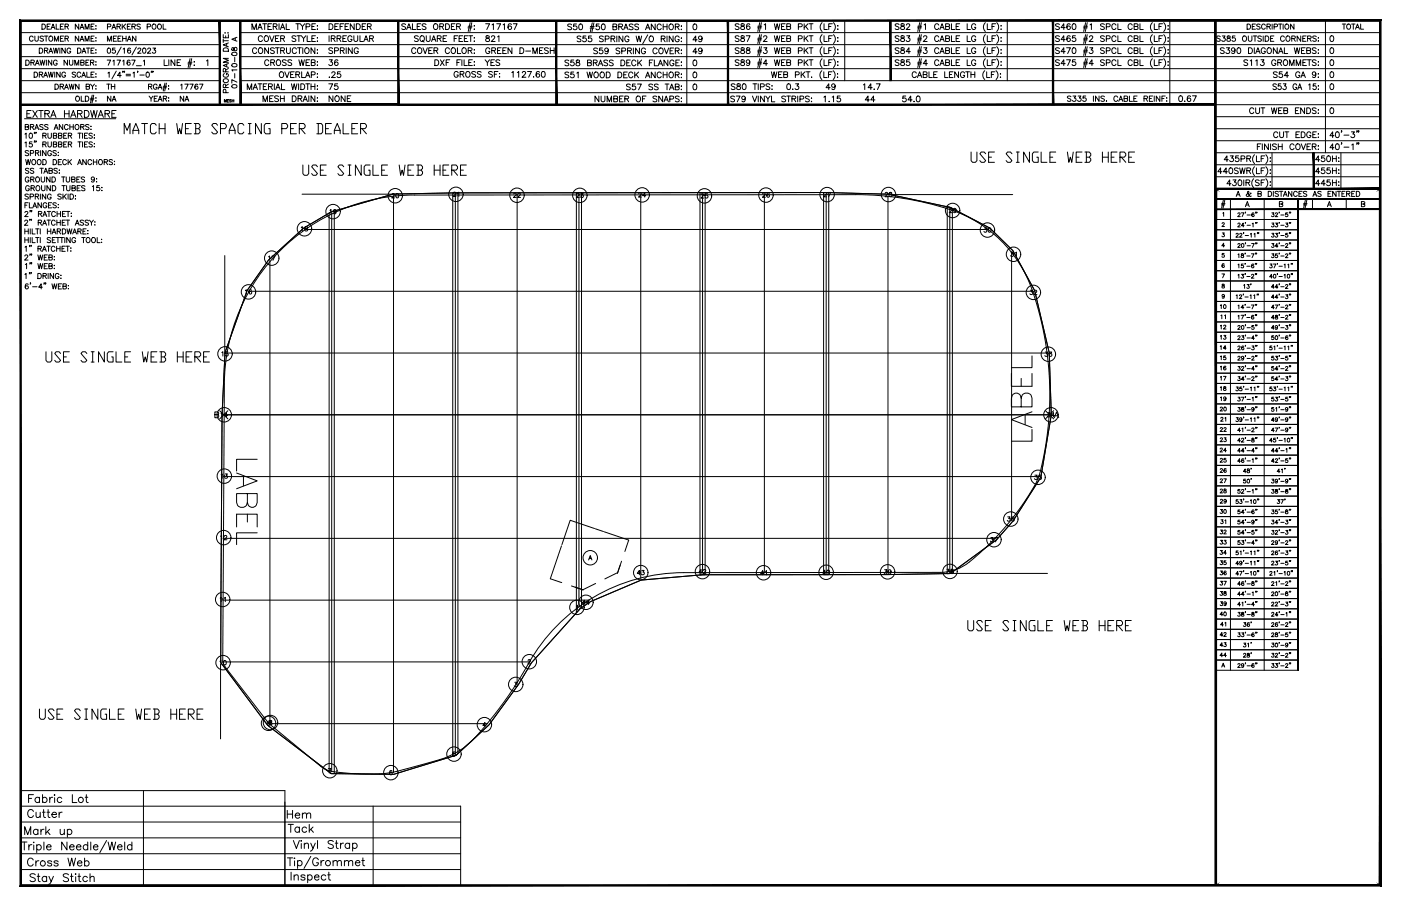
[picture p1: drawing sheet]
<svg xmlns="http://www.w3.org/2000/svg" width="432mm" height="279mm" viewBox="0 0 432 279" stroke-linecap="round" stroke-linejoin="round" font-family="sans-serif">
<defs><g id="words">
<g font-size="10.6">
<text x="319.3" y="137.2" transform="rotate(-90 319.3 137.2)">LABEL</text>
<text x="80.4" y="169.3" transform="rotate(-90 80.4 169.3)">LABEL</text>
</g>
<g font-size="6.6">
<text x="37.4" y="42.3">MATCH WEB SPACING PER DEALER</text>
<text x="298.4" y="51.2">USE SINGLE WEB HERE</text>
<text x="92.4" y="55.4">USE SINGLE WEB HERE</text>
<text x="13.4" y="112.9">USE SINGLE WEB HERE</text>
<text x="297.4" y="195.8">USE SINGLE WEB HERE</text>
<text x="11.3" y="223">USE SINGLE WEB HERE</text>
</g>
<g font-size="5.7">
<text x="7.8" y="248.7">Fabric Lot</text>
<text x="7.8" y="253.3">Cutter</text>
<text x="87.5" y="253.6">Hem</text>
<text x="87.8" y="257.9">Tack</text>
<text x="7.8" y="268.5">Cross Web</text>
</g>
<g font-size="5.3">
<text x="212.7" y="18">49</text>
<text x="265.6" y="32.8">44</text>
</g>
<g font-size="4.9">
<text x="100.5" y="10.2">DEFENDER</text>
<text x="148.9" y="10.2">717167</text>
<text x="32.1" y="14.1">MEEHAN</text>
<text x="100.5" y="14.1">IRREGULAR</text>
<text x="100.5" y="17.6">SPRING</text>
<text x="125.9" y="17.6">COVER COLOR:</text>
<text x="148.9" y="14.1">821</text>
<text x="148.9" y="17.6">GREEN D-MESH</text>
<text x="212.7" y="14.1">49</text>
<text x="80.8" y="21.5">CROSS WEB:</text>
<text x="100.5" y="21.5">36</text>
<text x="148.5" y="21.5">YES</text>
<text x="382.4" y="21.5">S113 GROMMETS:</text>
<text x="32.1" y="28.9">TH</text>
<text x="54.7" y="28.9">17767</text>
<text x="100.5" y="25">.25</text>
<text x="100.5" y="28.9">75</text>
<text x="139" y="25">GROSS SF:</text>
<text x="157" y="25">1127.60</text>
<text x="241.7" y="28.9">0.3</text>
<text x="253.6" y="28.9">49</text>
<text x="265.3" y="28.9">14.7</text>
<text x="391.6" y="25">S54 GA 9:</text>
<text x="100.5" y="32.5">NONE</text>
<text x="362.3" y="32.5">0.67</text>
<text x="384.2" y="36.3">CUT WEB ENDS:</text>
<text x="391.6" y="43.7">CUT EDGE:</text>
<text x="404.6" y="51.2">450H:</text>
<text x="404.6" y="54.7">455H:</text>
<text x="404.6" y="58.6">445H:</text>
</g>
<g font-size="4.4">
<text x="12" y="10.2">DEALER NAME:</text>
<text x="32.1" y="10.2">PARKERS POOL</text>
<text x="412.7" y="10.2">TOTAL</text>
<text x="32.1" y="32.5">NA</text>
<text x="45.2" y="32.5">YEAR:</text>
<text x="54.7" y="32.5">NA</text>
<text x="7.1" y="51.9">WOOD DECK ANCHORS:</text>
<text x="7.1" y="54.7">SS TABS:</text>
<text x="7.1" y="60">GROUND TUBES 15:</text>
<text x="6.7" y="65.3">FLANGES:</text>
<text x="119.9" y="62.4">20</text>
<text x="138.6" y="61.7">21</text>
<text x="157.3" y="62.1">22</text>
<text x="176.7" y="62.1">23</text>
<text x="195.8" y="62.1">24</text>
<text x="215.2" y="62.4">25</text>
<text x="234.2" y="62.1">26</text>
<text x="252.9" y="62.1">27</text>
<text x="408.2" y="64.9">A</text>
<text x="302.3" y="73">30</text>
<text x="81.8" y="81.5">17</text>
<text x="310.4" y="80.4">31</text>
<text x="74.8" y="92.1">16</text>
<text x="316.4" y="92.1">32</text>
<text x="67.4" y="111.1">15</text>
<text x="321" y="111.1">33</text>
<text x="375.4" y="121.7">18</text>
<text x="375.4" y="124.9">19</text>
<text x="67.4" y="129.8">14</text>
<text x="322.1" y="129.8">34</text>
<text x="375" y="128.1">20</text>
<text x="375.4" y="131.2">21</text>
<text x="375" y="134.4">22</text>
<text x="375" y="137.6">23</text>
<text x="375" y="140.8">24</text>
<text x="375" y="143.9">25</text>
<text x="67.4" y="148.9">13</text>
<text x="317.9" y="149.2">35</text>
<text x="309.7" y="161.9">36</text>
<text x="304.4" y="168.3">37</text>
<text x="195.4" y="178.5">43</text>
<text x="214.5" y="178.2">42</text>
<text x="233.5" y="178.5">41</text>
<text x="252.6" y="178.5">40</text>
<text x="290.7" y="178.2">38</text>
<text x="178.5" y="187.7">44</text>
<text x="375" y="191.2">40</text>
<text x="375" y="197.6">42</text>
<text x="375.4" y="194.4">41</text>
<text x="375" y="200.7">43</text>
<text x="375" y="203.9">44</text>
<text x="67" y="206.4">10</text>
</g>
<g font-size="4">
<text x="272" y="61.7">28</text>
<text x="100.9" y="67">19</text>
<text x="291.7" y="66.7">29</text>
<text x="92.1" y="72.3">18</text>
<text x="375.4" y="96.3">10</text>
<text x="375.4" y="99.5">11</text>
<text x="375.4" y="102.7">12</text>
<text x="375.4" y="105.8">13</text>
<text x="375.4" y="109">14</text>
<text x="375.4" y="112.2">15</text>
<text x="375.4" y="115.4">16</text>
<text x="375.4" y="118.5">17</text>
<text x="375" y="146.8">26</text>
<text x="375" y="149.9">27</text>
<text x="375" y="153.1">28</text>
<text x="375" y="159.5">30</text>
<text x="375.4" y="156.3">29</text>
<text x="67" y="167.6">12</text>
<text x="375" y="165.8">32</text>
<text x="375.4" y="162.6">31</text>
<text x="375" y="169">33</text>
<text x="375" y="172.2">34</text>
<text x="271.6" y="178.2">39</text>
<text x="375" y="175.3">35</text>
<text x="375" y="178.5">36</text>
<text x="375" y="181.7">37</text>
<text x="375" y="184.9">38</text>
<text x="67" y="186.6">11</text>
<text x="375.4" y="188">39</text>
</g>
</g></defs>
<!-- layer: AB_POINT_LIST -->
<g fill="#000" stroke="#000" stroke-width=".31">
<path d="M374.8 58.2l.2 .2 50.3-.2zM375 58.4l50.3-.2-.2 .2zM425.1 58.4l.3-.2zM425.1 58.4l.3-.2-.3 214.7zM425.4 58.2l-.3 214.7 .3 .1zM425.1 272.9l.3 .1z"/>
<path d="M374.7 64.5l.2 3.2v-3.2zM374.7 64.5l.2 3.2h-.2z"/>
<path d="M374.7 67.7l.2 3.2v-3.2zM374.7 67.7l.2 3.2h-.2z"/>
<path d="M374.7 70.9l.2 3.1v-3.1zM374.7 70.9l.2 3.1h-.2z"/>
<path d="M374.7 74l.2 3.2v-3.2zM374.7 74l.2 3.2h-.2z"/>
<path d="M374.7 77.2l.2 3.1v-3.1zM374.7 77.2l.2 3.1h-.2z"/>
<path d="M400 61.4l.1 3.1v-3.1zM400 61.4l.1 3.1h-.1z"/>
<path d="M400 64.5l.1 3.2v-3.2zM400 64.5l.1 3.2h-.1z"/>
<path d="M400 67.7l.1 3.2v-3.2zM400 67.7l.1 3.2h-.1z"/>
<path d="M400 70.9l.1 3.1v-3.1zM400 70.9l.1 3.1h-.1z"/>
<path d="M400 74l.1 3.2v-3.2zM400 74l.1 3.2h-.1z"/>
<path d="M400 77.2l.1 3.1v-3.1zM400 77.2l.1 3.1h-.1z"/>
<path d="M374.7 64.6h50.7l-.2-.2zM374.7 64.6l.2-.2h50.3zM374.7 61.3v3.3l.2-.2zM374.7 61.3l.2 .2v2.9zM374.7 61.3l.2 .2 50.5-.2zM374.9 61.5l50.5-.2-.2 .2zM425.2 61.5l.2 3.1v-3.3zM425.2 61.5l.2 3.1-.2-.2z"/>
<path d="M374.7 80.3l.2 3.2v-3.2zM374.7 80.3l.2 3.2h-.2z"/>
<path d="M374.7 83.5l.2 3.1v-3.1zM374.7 83.5l.2 3.1h-.2z"/>
<path d="M374.7 86.6l.2 3.2v-3.2zM374.7 86.6l.2 3.2h-.2z"/>
<path d="M374.7 89.8l.2 3.2v-3.2zM374.7 89.8l.2 3.2h-.2z"/>
<path d="M400 80.3l.1 3.2v-3.2zM400 80.3l.1 3.2h-.1z"/>
<path d="M400 83.5l.1 3.1v-3.1zM400 83.5l.1 3.1h-.1z"/>
<path d="M400 86.6l.1 3.2v-3.2zM400 86.6l.1 3.2h-.1z"/>
<path d="M400 89.8l.1 3.2v-3.2zM400 89.8l.1 3.2h-.1z"/>
<path d="M400 93l.1 3.1v-3.1zM400 93l.1 3.1h-.1z"/>
<path d="M400 96.1l.1 3.2v-3.2zM400 96.1l.1 3.2h-.1z"/>
<path d="M400 99.3l.1 3.1v-3.1zM400 99.3l.1 3.1h-.1z"/>
<path d="M400 102.4l.1 3.2v-3.2zM400 102.4l.1 3.2h-.1z"/>
<path d="M400 105.6l.1 3.2v-3.2zM400 105.6l.1 3.2h-.1z"/>
<path d="M400 108.8l.1 3.1v-3.1zM400 108.8l.1 3.1h-.1z"/>
<path d="M400 111.9l.1 3.2v-3.2zM400 111.9l.1 3.2h-.1z"/>
<path d="M400 115.1l.1 3.1v-3.1zM400 115.1l.1 3.1h-.1z"/>
<path d="M400 118.2l.1 3.2v-3.2zM400 118.2l.1 3.2h-.1z"/>
<path d="M400 121.4l.1 3.2v-3.2zM400 121.4l.1 3.2h-.1z"/>
<path d="M400 124.6l.1 3.1v-3.1zM400 124.6l.1 3.1h-.1z"/>
<path d="M400 127.7l.1 3.2v-3.2zM400 127.7l.1 3.2h-.1z"/>
<path d="M400 130.9l.1 3.1v-3.1zM400 130.9l.1 3.1h-.1z"/>
<path d="M400 134l.1 3.2v-3.2zM400 134l.1 3.2h-.1z"/>
<path d="M400 137.2l.1 3.2v-3.2zM400 137.2l.1 3.2h-.1z"/>
<path d="M400 140.4l.1 3.1v-3.1zM400 140.4l.1 3.1h-.1z"/>
<path d="M400 143.5l.1 3.2v-3.2zM400 143.5l.1 3.2h-.1z"/>
<path d="M400 146.7l.1 3.1v-3.1zM400 146.7l.1 3.1h-.1z"/>
<path d="M400 149.8l.1 3.2v-3.2zM400 149.8l.1 3.2h-.1z"/>
<path d="M400 153l.1 3.2v-3.2zM400 153l.1 3.2h-.1z"/>
<path d="M400 156.2l.1 3.1v-3.1zM400 156.2l.1 3.1h-.1z"/>
<path d="M400 159.3l.1 3.2v-3.2zM400 159.3l.1 3.2h-.1z"/>
<path d="M400 162.5l.1 3.1v-3.1zM400 162.5l.1 3.1h-.1z"/>
<path d="M400 165.6l.1 3.2v-3.2zM400 165.6l.1 3.2h-.1z"/>
<path d="M400 168.8l.1 3.2v-3.2zM400 168.8l.1 3.2h-.1z"/>
<path d="M400 172l.1 3.1v-3.1zM400 172l.1 3.1h-.1z"/>
<path d="M400 175.1l.1 3.2v-3.2zM400 175.1l.1 3.2h-.1z"/>
<path d="M400 178.3l.1 3.1v-3.1zM400 178.3l.1 3.1h-.1z"/>
<path d="M400 181.4l.1 3.2v-3.2zM400 181.4l.1 3.2h-.1z"/>
<path d="M400 184.6l.1 3.1v-3.1zM400 184.6l.1 3.1h-.1z"/>
<path d="M400 187.7l.1 3.2v-3.2zM400 187.7l.1 3.2h-.1z"/>
<path d="M400 190.9l.1 3.2v-3.2zM400 190.9l.1 3.2h-.1z"/>
<path d="M400 194.1l.1 3.1v-3.1zM400 194.1l.1 3.1h-.1z"/>
<path d="M400 197.2l.1 3.2v-3.2zM400 197.2l.1 3.2h-.1z"/>
<path d="M374.7 203.5l.2 3.2v-3.2zM374.7 203.5l.2 3.2h-.2z"/>
<path d="M400 200.4l.1 3.1v-3.1zM400 200.4l.1 3.1h-.1z"/>
<path d="M400 203.5l.1 3.2v-3.2zM400 203.5l.1 3.2h-.1z"/>
<path d="M374.7 273l.3-.1zM375 58.4v214.5l-.3 .1zM374.7 58.2v214.8l.3-214.6zM374.7 58.2l.3 .2z"/>
<path d="M374.8 273h50.5l-.2-.1zM374.8 273l.2-.1h50.1z"/>
</g>
<g fill="none" stroke="#000" stroke-width=".31">
<path d="M385.6 59.7l-.1-.2a.94 .94 0 0 1-1.3 .9v-.4l.7-.6-.2-.4-.2 .2v.4l.7 .9 .4-.1M387.7 59.8l.9-.1 .2-.4-.4-.3h-.7v1.6l1-.2 .1-.3-.4-.3M390.9 59h.5a.84 .84 0 0 1 .5 .8 .84 .84 0 0 1-.5 .8h-.5zM392.5 59v1.6M394 59.2l-.3-.2-.7 .2 .1 .4 .8 .3 .1 .5-.3 .2-.7-.2M394.3 59h1.1M394.9 59v1.6M398.2 59v1.6l-1.1-1.6v1.6M399.8 59.4a.58 .58 0 0 0-.6-.4 .58 .58 0 0 0-.5 .6v.4a.58 .58 0 0 0 .5 .6 .58 .58 0 0 0 .6-.4M400.3 59.8h.6M401.3 59h-1v1.6h1M402.8 59.2l-.4-.2-.7 .2 .2 .4 .9 .5-.4 .5-.7-.2"/>
<path d="M407.2 59.2l-.4-.2-.7 .2 .2 .4 .9 .5-.4 .5-.7-.2M410.3 59h-1v1.6M411.8 59v1.6l-1.1-1.6v1.6M412.7 59v1.6M414.6 59h-1v1.6h1M415 59.8l.9-.1 .1-.5-1-.2v1.6M415.6 59.8l.5 .8M416.6 59.8h.6M417.6 59h-1v1.6h1M418 59h.6a.84 .84 0 0 1 .5 .8 .84 .84 0 0 1-.5 .8h-.6zM374.8 64.5h25.3M374.8 67.7h25.3"/>
<path d="M374.8 70.9h25.3M374.8 74h25.3M374.8 77.2h25.3M376.4 63.2h1.1M376.5 62.7h1.1M376.7 69l.2-.3 .4 .2-.7 1h.8M376.7 71.8h.6l-.3 .5a.39 .39 0 0 1 .3 .6 .39 .39 0 0 1-.7-.1M376.9 65.7l.2-.2v1.2M377 61.8l-.5 2.4M377.3 78.2h-.6v.5a.42 .42 0 0 1 .6 0 .42 .42 0 0 1-.1 .6 .42 .42 0 0 1-.6-.2M377.4 75.8h-.8l.5-.8v1.2M377.5 61.8l-.5 2.4"/>
<path d="M379.2 61.4v31.6M381 72.2l.4-.2 .2 .3-.7 .8h.8M381 60.6l.6-1.6 .6 1.6M381.2 60.1h.8M381.5 65.9l.3-.3 .4 .3-.7 .9h.8M381.5 69.1l.3-.3 .4 .2-.7 1h.8M381.5 75.4l.3-.3 .4 .2-.7 1h.8M381.6 78.5l.2-.2v1.2M382.1 72.2l.4-.2 .3 .3-.8 .8h.8M382.6 65.6h.8l-.6 1.2M382.6 78.3v.2a.62 .62 0 0 1 .6 .9l-.6-.1a.67 .67 0 0 1 .7-.8l-.1-.2zM383.3 71.8l-.1 .3"/>
<path d="M383.4 69.6h-.8l.6-.8v1.2M383.8 72.6h1M383.8 78.1l-.1 .3M383.8 63.7l.6-1.5 .6 1.5M383.9 65.5l-.1 .2M383.9 68.6l-.1 .3M383.9 74.9l-.1 .3M384.1 63.2h.7M384.3 79h1M384.4 66.3h1M384.4 69.5h1M384.4 75.8h1"/>
<path d="M385.4 72.2l.2-.2v1.1M385.7 78.3h.8l-.6 1.2M385.8 75.1h.8l-.6 1.2M385.9 69l.3-.2v1.2M386.5 65.8l-.1-.1a.52 .52 0 0 0-.6 .5 .52 .52 0 0 0 .7 .4 .37 .37 0 0 0-.2-.5 .37 .37 0 0 0-.5 .3M386.5 72.2l.3-.2v1.1M387 78.1l-.1 .3M387.1 65.5l-.2 .2M387.1 68.6l-.2 .3M387.1 74.9l-.2 .3M387.3 78.1l-.1 .3M387.4 65.5l-.1 .2"/>
<path d="M387.4 68.6l-.1 .3M387.4 74.9l-.1 .3M387.6 71.8l-.1 .3M388 71.8l-.2 .3M389.6 61.4v145.3M392 65.6h.6l-.3 .5a.4 .4 0 0 1 .3 .6 .4 .4 0 0 1-.7-.1M392 68.8h.6l-.3 .4a.4 .4 0 0 1 .3 .7 .4 .4 0 0 1-.7-.1M392 72h.6l-.3 .4a.4 .4 0 0 1 .3 .6 .4 .4 0 0 1-.7-.1M392 75.1h.6l-.3 .5a.4 .4 0 0 1 .3 .6 .4 .4 0 0 1-.7-.1M392 78.3h.6l-.3 .4a.4 .4 0 0 1 .3 .7 .4 .4 0 0 1-.7-.2M393.1 65.9l.2-.3 .4 .3-.7 .9h.8M393.1 68.8h.6l-.3 .4a.39 .39 0 0 1 .3 .7 .39 .39 0 0 1-.7-.1"/>
<path d="M393.1 72h.6l-.3 .4a.39 .39 0 0 1 .3 .6 .39 .39 0 0 1-.7-.1M393.7 78.3h-.6v.5a.42 .42 0 0 1 .6 0 .42 .42 0 0 1-.1 .6 .42 .42 0 0 1-.6-.2M393.9 75.9h-.9l.6-.8v1.2M394.3 62.9l.9-.1 .1-.5-1-.1v1.5l1-.1 .1-.4-.4-.3M394.3 65.5l-.1 .2M394.3 68.6l-.1 .3M394.3 71.8l-.1 .3M394.3 74.9l-.1 .3M394.3 78.1l-.1 .3M394.8 66.3h1M394.8 69.5h1M394.8 72.6h1"/>
<path d="M394.8 75.8h1M394.8 79h1M395.5 60.6l.6-1.6 .6 1.6M395.8 60.1h.7M396.2 75.4l.3-.3 .4 .2-.7 1h.8M396.2 78.5l.5-.2 .2 .3-.7 .9h.8M396.3 68.8h.6l-.3 .4a.39 .39 0 0 1 .3 .7 .39 .39 0 0 1-.7-.1M396.8 65.6h-.5l-.1 .5a.42 .42 0 0 1 .7 0 .42 .42 0 0 1-.1 .6 .42 .42 0 0 1-.6-.1M396.8 72h-.5l-.1 .5a.42 .42 0 0 1 .7-.1 .42 .42 0 0 1-.1 .7 .42 .42 0 0 1-.6-.2M397.5 65.5l-.1 .2M397.5 68.6l-.1 .3M397.5 71.8l-.1 .3"/>
<path d="M397.5 74.9l-.1 .3M397.5 78.1l-.1 .3M397.8 65.5l-.1 .2M397.8 68.6l-.1 .3M397.8 71.8l-.1 .3M397.8 74.9l-.1 .3M397.8 78.1l-.1 .3M401.7 63.2h1.1M401.8 62.7h1M402.3 61.8l-.5 2.4M402.8 61.8l-.6 2.4M404.5 61.4v3.1"/>
<path d="M404.6 60.6l.6-1.6 .6 1.6M414.9 61.4v3.1M419.6 62.9l.9-.1 .1-.5-1-.1v1.5l1-.1 .1-.4-.4-.3M374.8 80.3h25.3M374.8 83.5h25.3M374.8 86.6h25.3M374.8 89.8h25.3M374.8 93h25.3M374.8 96.1h25.3M374.8 99.3h25.3M376.6 84.5h.8l-.6 1.2M376.7 87.7v.2a.63 .63 0 0 1 .6 .9h-.6a.49 .49 0 0 1 0-.6 .49 .49 0 0 1 .6-.2v-.3z"/>
<path d="M377.3 81.5v-.1a.52 .52 0 0 0-.7 .5 .52 .52 0 0 0 .7 .4 .37 .37 0 0 0-.2-.5 .37 .37 0 0 0-.5 .3M377.4 91.2a.37 .37 0 0 1-.5 .3 .37 .37 0 0 1-.2-.6 .37 .37 0 0 1 .6 .1l-.1 .9-.5-.1M381 91.1l.3-.2v1.2M381.6 81.7l.2-.3v1.2M381.6 84.8l.2-.2v1.2M381.6 94.3l.2-.2v1.2M381.6 97.5l.2-.3v1.2M382 91.2l.5-.3 .2 .3-.7 .9h.7M382.5 97.2h.8l-.6 1.2M382.6 84.6h.7l-.4 .4a.4 .4 0 0 1 .3 .7 .4 .4 0 0 1-.7-.2M383.2 81.4h-.6v.5a.42 .42 0 0 1 .6 0 .42 .42 0 0 1-.1 .7 .42 .42 0 0 1-.6-.2M383.3 90.7l-.2 .3"/>
<path d="M383.3 88l.3-.3v1.2M383.4 94.9h-.9l.6-.8v1.2M383.7 91.6h1M383.8 81.3l-.1 .2M383.8 84.4l-.1 .3M383.8 93.9l-.1 .3M383.8 97.1l-.1 .2M384.3 82.1h1M384.3 85.3h1M384.3 94.7h1M384.3 97.9h1M384.4 87.7h.6l-.3 .5a.39 .39 0 0 1 .3 .6 .39 .39 0 0 1-.7-.1"/>
<path d="M385.3 91.1l.3-.2v1.2M385.6 87.6l-.1 .3M385.7 94.1h.8l-.6 1.2M385.7 84.9l.5-.3 .2 .3-.7 .9h.8M386.4 81.6v-.1a.54 .54 0 0 0-.7 .5 .54 .54 0 0 0 .6 .6 .37 .37 0 0 0 0-.7 .37 .37 0 0 0-.6 .3M386.4 91.1l.3-.2v1.2M386.4 97.4v-.1a.54 .54 0 0 0-.7 .5 .54 .54 0 0 0 .6 .6 .37 .37 0 0 0 0-.7 .37 .37 0 0 0-.6 .3M387 81.3l-.1 .2M387 84.4l-.1 .3M387 93.9l-.1 .3M387 97.1l-.1 .2M387.3 81.3l-.1 .2"/>
<path d="M387.3 84.4l-.1 .3M387.3 93.9l-.1 .3M387.3 97.1l-.1 .2M387.5 90.7l-.1 .3M387.9 90.7l-.1 .3M391.4 81.4h.6l-.3 .5a.39 .39 0 0 1 .3 .6 .39 .39 0 0 1-.7-.1M392.2 85.4h-.9l.6-.8v1.2M392.5 81.4h.7l-.5 1.2M392.7 88.5h-.8l.6-.8v1.2M392.7 91.7h-.8l.6-.8v1.2M392.7 94.9h-.8l.6-.8v1.2M392.7 98h-.8l.6-.8v1.2"/>
<path d="M393 94.1h.8l-.6 1.2M393.1 97.3v.2a.67 .67 0 0 1 .6 .8h-.6a.68 .68 0 0 1 .6-.8v-.2zM393.7 81.3l-.1 .2M393.7 84.4l-.1 .3M393.9 88.5h-.9l.6-.8v1.2M393.9 91.7h-.9l.6-.8v1.2M394.2 82.1h1M394.2 85.3h1M394.3 87.6l-.1 .3M394.3 90.7l-.1 .3M394.3 93.9l-.1 .3M394.3 97.1l-.1 .2"/>
<path d="M394.8 88.4h1M394.8 91.6h1M394.8 94.7h1M394.8 97.9h1M395.8 81.7l.3-.3v1.2M395.8 84.8l.3-.2v1.2M396.2 88l.3-.3 .4 .3-.7 .9h.8M396.2 94.4l.3-.3 .4 .2-.7 1h.8M396.2 97.5l.5-.3 .2 .4-.7 .8h.8M396.3 90.9h.6l-.3 .5a.39 .39 0 0 1 .3 .6 .39 .39 0 0 1-.7-.1M396.9 81.7l.3-.3v1.2M397.5 87.6l-.1 .3"/>
<path d="M397.5 90.7l-.1 .3M397.5 93.9l-.1 .3M397.5 97.1l-.1 .2M397.8 87.6l-.1 .3M397.8 90.7l-.1 .3M397.8 93.9l-.1 .3M397.8 97.1l-.1 .2M398 81.3l-.1 .2M398 84.4l-.1 .3M398.4 81.3l-.1 .2M398.4 84.4l-.1 .3M374.8 102.4h25.3"/>
<path d="M374.8 105.6h25.3M374.8 108.8h25.3M374.8 111.9h25.3M374.8 115.1h25.3M374.8 118.2h25.3M381 119.3h.6l-.3 .5a.4 .4 0 0 1 .3 .6 .4 .4 0 0 1-.7-.1M381.5 100.7l.3-.3 .4 .2-.7 1h.8M381.5 103.8l.3-.3 .4 .3-.7 .9h.8M381.5 107l.3-.3 .4 .2-.7 1h.8M381.5 110.2l.3-.3 .4 .2-.7 1h.8M381.6 113h.6l-.3 .5a.39 .39 0 0 1 .3 .6 .39 .39 0 0 1-.7-.1M381.6 116.2h.6l-.3 .4a.39 .39 0 0 1 .3 .7 .39 .39 0 0 1-.7-.2"/>
<path d="M382.7 113.3l.2-.3 .4 .3-.7 .9h.8M382.7 103.5h.6l-.3 .5a.4 .4 0 0 1 .3 .6 .4 .4 0 0 1-.7-.1M382.7 119.3h-.5l-.1 .5a.42 .42 0 0 1 .6 0 .42 .42 0 0 1 0 .7 .42 .42 0 0 1-.7-.2M383.3 106.9v-.1a.51 .51 0 0 0-.7 .5 .51 .51 0 0 0 .7 .4 .37 .37 0 0 0-.2-.5 .37 .37 0 0 0-.4 .3M383.3 110.3a.37 .37 0 0 1-.5 .3 .37 .37 0 0 1-.1-.6 .37 .37 0 0 1 .6 0l-.1 1-.5-.1M383.3 119.2l-.1 .3M383.4 117h-.8l.6-.8v1.2M383.9 100.2l-.1 .3M383.9 103.4l-.1 .3M383.9 106.5l-.1 .3M383.9 109.7l-.1 .3M383.9 112.9l-.1 .2"/>
<path d="M383.9 116l-.1 .3M384.4 101.1h1M384.4 104.2h1M384.4 107.4h1M384.4 110.5h1M384.4 113.7h1M384.4 116.9h1M385.4 119.6l.2-.3v1.2M385.8 110.2l.2-.3 .5 .2-.7 1h.8M385.8 116.5l.2-.3 .5 .2-.7 1h.8M385.9 106.7h.6l-.3 .5a.39 .39 0 0 1 .2 .6 .39 .39 0 0 1-.6-.1M386.4 100.4h-.5l-.1 .5a.42 .42 0 0 1 .7 0 .42 .42 0 0 1-.1 .6 .42 .42 0 0 1-.6-.2"/>
<path d="M386.5 119.6l.3-.3v1.2M386.6 104.3h-.8l.5-.8v1.2M386.6 113.8h-.8l.5-.8v1.2M387.1 100.2l-.2 .3M387.1 103.4l-.2 .3M387.1 106.5l-.2 .3M387.1 109.7l-.2 .3M387.1 112.9l-.2 .2M387.1 116l-.2 .3M387.4 100.2l-.1 .3M387.4 103.4l-.1 .3M387.4 106.5l-.1 .3"/>
<path d="M387.4 109.7l-.1 .3M387.4 112.9l-.1 .2M387.4 116l-.1 .3M387.6 119.2l-.1 .3M388 119.2l-.2 .3M392 106.7h-.6v.5a.42 .42 0 0 1 .6 0 .42 .42 0 0 1-.1 .6 .42 .42 0 0 1-.6-.1M392 119.3h-.6v.5a.42 .42 0 0 1 .6 0 .42 .42 0 0 1-.1 .7 .42 .42 0 0 1-.6-.2M392.6 103.5h-.6l-.1 .6a.42 .42 0 0 1 .7 0 .42 .42 0 0 1-.1 .6 .42 .42 0 0 1-.6-.2M392.6 109.9h-.6l-.1 .5a.42 .42 0 0 1 .7 0 .42 .42 0 0 1-.1 .6 .42 .42 0 0 1-.6-.2M392.6 113h-.6l-.1 .5a.42 .42 0 0 1 .7 0 .42 .42 0 0 1-.1 .7 .42 .42 0 0 1-.6-.2M392.6 116.2h-.6l-.1 .5a.42 .42 0 0 1 .7 0 .42 .42 0 0 1-.1 .6 .42 .42 0 0 1-.6-.2M392.6 119.3h.6l-.4 .5a.39 .39 0 0 1 .3 .6 .39 .39 0 0 1-.6-.1"/>
<path d="M392.6 106.9l.3-.2v1.2M392.7 101.2h-.8l.6-.8v1.2M393.1 109.9h.6l-.3 .4a.39 .39 0 0 1 .3 .7 .39 .39 0 0 1-.7-.2M393.7 100.8a.37 .37 0 0 1-.5 .3 .37 .37 0 0 1-.1-.6 .37 .37 0 0 1 .6 .1l-.1 .9-.5-.1M393.7 106.5l-.1 .3M393.7 119.2l-.1 .3M393.9 113.8h-.9l.6-.8v1.2M393.9 117h-.9l.6-.8v1.2M394.2 107.4h1M394.3 100.2l-.1 .3M394.3 103.4l-.1 .3M394.3 109.7l-.1 .3"/>
<path d="M394.3 112.9l-.1 .2M394.3 116l-.1 .3M394.8 101.1h1M394.8 104.2h1M394.8 110.5h1M394.8 113.7h1M394.8 116.9h1M395.8 106.9l.3-.2v1.2M395.8 119.6l.3-.3v1.2M396.2 113.3l.3-.3 .4 .3-.7 .9h.8M396.3 100.4h.6l-.3 .4a.39 .39 0 0 1 .3 .7 .39 .39 0 0 1-.7-.2M396.3 116.2h.6l-.3 .4a.39 .39 0 0 1 .3 .7 .39 .39 0 0 1-.7-.2"/>
<path d="M396.8 109.9h-.5l-.1 .5a.42 .42 0 0 1 .7 0 .42 .42 0 0 1-.1 .6 .42 .42 0 0 1-.6-.2M396.9 103.7l-.1-.1a.52 .52 0 0 0-.6 .5 .52 .52 0 0 0 .7 .5 .37 .37 0 0 0-.2-.6 .37 .37 0 0 0-.5 .3M396.9 106.9l.3-.2v1.2M396.9 119.6l.3-.3v1.2M397.5 100.2l-.1 .3M397.5 103.4l-.1 .3M397.5 109.7l-.1 .3M397.5 112.9l-.1 .2M397.5 116l-.1 .3M397.8 100.2l-.1 .3M397.8 103.4l-.1 .3M397.8 109.7l-.1 .3"/>
<path d="M397.8 112.9l-.1 .2M397.8 116l-.1 .3M398 106.5l-.1 .3M398 119.2l-.1 .3M398.4 106.5l-.1 .3M398.4 119.2l-.1 .3M374.8 121.4h25.3M374.8 124.6h25.3M374.8 127.7h25.3M374.8 130.9h25.3M374.8 134h25.3M374.8 137.2h25.3"/>
<path d="M381 128.8h.6l-.3 .5a.4 .4 0 0 1 .3 .6 .4 .4 0 0 1-.7-.1M381.6 122.5h.6l-.3 .5a.39 .39 0 0 1 .3 .6 .39 .39 0 0 1-.7-.1M381.6 125.7h.6l-.3 .4a.39 .39 0 0 1 .3 .6 .39 .39 0 0 1-.7-.1M382.3 132.8h-.8l.5-.8v1.2M382.3 135.9h-.8l.5-.8v1.2M382.3 139.1h-.8l.5-.8v1.2M382.6 122.5h.8l-.6 1.2M382.7 135.4l.2-.3 .4 .3-.7 .9h.8M382.7 125.7v.2a.62 .62 0 0 1 .6 .9l-.6-.1a.67 .67 0 0 1 .6-.8v-.2zM382.8 129.2a.37 .37 0 0 1-.5 .3 .37 .37 0 0 1-.2-.6 .37 .37 0 0 1 .6 .1l-.1 1-.5-.2M382.8 132.2l.3-.2v1.2M383.3 128.7l-.1 .2"/>
<path d="M383.4 139.1h-.8l.6-.8v1.2M383.8 120h1M383.8 129.5h1M383.9 122.3l-.1 .3M383.9 125.5l-.1 .3M383.9 131.8l-.1 .3M383.9 135l-.1 .3M383.9 138.1l-.1 .3M384.4 123.2h1M384.4 126.3h1M384.4 132.7h1M384.4 135.8h1"/>
<path d="M384.4 139h1M385.4 129l.2-.2v1.2M385.8 132.3l.5-.3 .2 .3-.7 .9h.8M385.9 135.2l-.1 .2a.65 .65 0 0 1 .7 .8l-.6 .1a.48 .48 0 0 1 0-.6 .48 .48 0 0 1 .5-.2v-.3zM385.9 122.7l.3-.2v1.2M386.5 126.1a.37 .37 0 0 1-.5 .3 .37 .37 0 0 1-.2-.6 .37 .37 0 0 1 .6 0l-.1 1-.5-.1M386.5 129l.3-.2v1.2M386.6 139.1h-.8l.5-.8v1.2M387.1 122.3l-.2 .3M387.1 125.5l-.2 .3M387.1 131.8l-.2 .3M387.1 135l-.2 .3"/>
<path d="M387.1 138.1l-.2 .3M387.4 122.3l-.1 .3M387.4 125.5l-.1 .3M387.4 131.8l-.1 .3M387.4 135l-.1 .3M387.4 138.1l-.1 .3M387.6 128.7l-.1 .2M388 128.7l-.2 .2M392.2 135.9h-.9l.6-.8v1.2M392.6 122.5h-.6l-.1 .5a.42 .42 0 0 1 .7 0 .42 .42 0 0 1-.1 .6 .42 .42 0 0 1-.6-.1M392.6 125.7h-.6l-.1 .5a.42 .42 0 0 1 .7 0 .42 .42 0 0 1-.1 .6 .42 .42 0 0 1-.6-.2M392.7 129.6h-.8l.6-.8v1.2"/>
<path d="M392.7 132.8h-.8l.6-.8v1.2M392.7 139.1h-.8l.6-.8v1.2M393 132h.8l-.6 1.2M393.1 122.5h.6l-.3 .5a.39 .39 0 0 1 .3 .6 .39 .39 0 0 1-.7-.1M393.1 135.1h-.5l-.1 .5a.42 .42 0 0 1 .6 0 .42 .42 0 0 1 0 .7 .42 .42 0 0 1-.6-.2M393.2 125.9l.3-.2v1.2M393.7 129.2a.37 .37 0 0 1-.5 .3 .37 .37 0 0 1-.1-.6 .37 .37 0 0 1 .6 .1l-.1 1-.5-.2M393.7 135l-.1 .3M393.9 139.1h-.9l.6-.8v1.2M394.2 120h1M394.2 135.8h1M394.3 122.3l-.1 .3"/>
<path d="M394.3 125.5l-.1 .3M394.3 128.7l-.1 .2M394.3 131.8l-.1 .3M394.3 138.1l-.1 .3M394.8 123.2h1M394.8 126.3h1M394.8 129.5h1M394.8 132.7h1M394.8 139h1M395.8 135.4l.3-.3v1.2M396.3 138.5l.3-.2v1.2M396.8 122.5h-.5l-.1 .5a.42 .42 0 0 1 .7 0 .42 .42 0 0 1-.1 .6 .42 .42 0 0 1-.6-.1"/>
<path d="M396.9 126.1a.37 .37 0 0 1-.5 .3 .37 .37 0 0 1-.1-.6 .37 .37 0 0 1 .5 0l-.1 1-.5-.1M396.9 129.2a.37 .37 0 0 1-.5 .3 .37 .37 0 0 1-.1-.5 .37 .37 0 0 1 .5 0l-.1 1-.5-.2M396.9 132.4a.37 .37 0 0 1-.5 .3 .37 .37 0 0 1-.1-.6 .37 .37 0 0 1 .5 .1l-.1 .9-.5-.1M397.5 122.3l-.1 .3M397.5 125.5l-.1 .3M397.5 128.7l-.1 .2M397.5 131.8l-.1 .3M397.5 138.1l-.1 .3M397.8 122.3l-.1 .3M397.8 125.5l-.1 .3M397.8 128.7l-.1 .2M397.8 131.8l-.1 .3"/>
<path d="M397.8 138.1l-.1 .3M398 135l-.1 .3M398.4 135l-.1 .3M374.8 140.4h25.3M374.8 143.5h25.3M374.8 146.7h25.3M374.8 149.8h25.3M374.8 153h25.3M374.8 156.2h25.3M374.8 159.3h25.3M381.6 154.1h-.6v.5a.42 .42 0 0 1 .6 0 .42 .42 0 0 1-.1 .6 .42 .42 0 0 1-.6-.1M382.2 150.9h-.6l-.1 .5a.42 .42 0 0 1 .7 0 .42 .42 0 0 1-.1 .7 .42 .42 0 0 1-.6-.2"/>
<path d="M382.2 154.1h.6l-.4 .4a.39 .39 0 0 1 .3 .7 .39 .39 0 0 1-.7-.1M382.2 157.3h-.6l-.1 .5a.42 .42 0 0 1 .7-.1 .42 .42 0 0 1-.1 .7 .42 .42 0 0 1-.6-.2M382.3 142.3h-.8l.5-.8v1.1M382.7 151.2l.4-.3 .2 .4-.7 .8h.8M383.3 141.6v-.1a.51 .51 0 0 0-.7 .5 .51 .51 0 0 0 .7 .5 .37 .37 0 0 0-.2-.6 .37 .37 0 0 0-.4 .4M383.3 153.9l-.1 .3M383.4 158h-.8l.6-.7v1.1M383.8 154.8h1M383.9 141.3l-.1 .3M383.9 147.8h-.6v.5a.42 .42 0 0 1 .6 0 .42 .42 0 0 1-.1 .6 .42 .42 0 0 1-.6-.2M383.9 150.8l-.1 .2M383.9 157.1l-.1 .3"/>
<path d="M384.1 145.4h-.9l.6-.8v1.2M384.4 142.1h1M384.4 151.6h1M384.4 157.9h1M384.5 144.7l-.1 .2a.63 .63 0 0 1 .6 .8h-.5a.49 .49 0 0 1 0-.5 .49 .49 0 0 1 .5-.2v-.3zM385.4 154.3l.2-.2v1.2M385.6 144.5l-.1 .2M385.6 147.6l-.1 .3M385.9 141.7l.3-.2v1.1M385.9 151.2l.3-.3v1.2M386.5 157.4l-.1-.1a.54 .54 0 0 0-.6 .5 .54 .54 0 0 0 .6 .6 .37 .37 0 0 0 0-.6 .37 .37 0 0 0-.6 .2M387.1 141.3l-.2 .3"/>
<path d="M387.1 150.8l-.2 .2M387.1 157.1l-.2 .3M387.4 141.3l-.1 .3M387.4 150.8l-.1 .2M387.4 157.1l-.1 .3M387.6 153.9l-.1 .3M388 153.9l-.2 .3M392 147.8h.6l-.3 .4a.4 .4 0 0 1 .3 .7 .4 .4 0 0 1-.7-.2M392 150.9h.6l-.3 .5a.4 .4 0 0 1 .3 .6 .4 .4 0 0 1-.7-.1M392 157.3h.6l-.3 .4a.4 .4 0 0 1 .3 .7 .4 .4 0 0 1-.7-.2M392.7 142.3h-.8l.6-.8v1.1M393.1 141.7l.2-.2 .4 .2-.7 .9h.8"/>
<path d="M393.1 151v.2a.67 .67 0 0 1 .6 .8h-.6a.68 .68 0 0 1 .6-.8v-.2zM393.7 157.3h-.6v.5a.42 .42 0 0 1 .6-.1 .42 .42 0 0 1-.1 .7 .42 .42 0 0 1-.6-.2M393.7 148.2a.37 .37 0 0 1-.5 .3 .37 .37 0 0 1-.1-.6 .37 .37 0 0 1 .6 0l-.1 1-.5-.1M393.7 154.1h.7l-.4 .4a.39 .39 0 0 1 .3 .7 .39 .39 0 0 1-.7-.1M394.3 141.3l-.1 .3M394.3 147.6l-.1 .3M394.3 150.8l-.1 .2M394.3 157.1l-.1 .3M394.5 145.4h-.9l.6-.8v1.2M394.8 154.1h.8l-.6 1.2M394.8 142.1h1M394.8 148.5h1"/>
<path d="M394.8 151.6h1M394.8 157.9h1M394.9 144.8l.3-.2v1.2M396.1 144.5l-.2 .2M396.1 153.9l-.2 .3M396.3 151l-.1 .2a.62 .62 0 0 1 .6 .9l-.6-.1a.67 .67 0 0 1 .7-.8l-.1-.2zM396.3 157.3l-.1 .2a.67 .67 0 0 1 .7 .8h-.7a.65 .65 0 0 1 .7-.8l-.1-.2zM396.8 141.5h-.5l-.1 .5a.42 .42 0 0 1 .7 0 .42 .42 0 0 1-.1 .6 .42 .42 0 0 1-.6-.2M396.9 148.2a.37 .37 0 0 1-.5 .3 .37 .37 0 0 1-.1-.6 .37 .37 0 0 1 .5 0l-.1 1-.5-.1M397.5 141.3l-.1 .3M397.5 147.6l-.1 .3M397.5 150.8l-.1 .2"/>
<path d="M397.5 157.1l-.1 .3M397.8 141.3l-.1 .3M397.8 147.6l-.1 .3M397.8 150.8l-.1 .2M397.8 157.1l-.1 .3M374.8 162.5h25.3M374.8 165.6h25.3M374.8 168.8h25.3M374.8 172h25.3M374.8 175.1h25.3M374.8 178.3h25.3M381.6 169.9h-.6v.5a.42 .42 0 0 1 .6 0 .42 .42 0 0 1-.1 .6 .42 .42 0 0 1-.6-.1"/>
<path d="M381.8 173.8h-.9l.6-.7v1.1M381.8 177h-.9l.6-.8v1.2M382 176.2h.8l-.5 1.2M382.2 160.4h-.6l-.1 .5a.42 .42 0 0 1 .7 0 .42 .42 0 0 1-.1 .6 .42 .42 0 0 1-.6-.1M382.2 163.6h-.6l-.1 .5a.42 .42 0 0 1 .7 0 .42 .42 0 0 1-.1 .6 .42 .42 0 0 1-.6-.2M382.2 166.7h-.6l-.1 .5a.42 .42 0 0 1 .7 0 .42 .42 0 0 1-.1 .6 .42 .42 0 0 1-.6-.1M382.2 170.1l.3-.2v1.2M382.7 166.7h.6l-.3 .5a.4 .4 0 0 1 .3 .6 .4 .4 0 0 1-.7-.1M382.8 173.5a.37 .37 0 0 1-.5 .3 .37 .37 0 0 1-.2-.6 .37 .37 0 0 1 .6 0l-.1 1-.5-.1M383.3 169.7l-.1 .3M383.3 172.9l-.1 .3M383.3 176l-.1 .3"/>
<path d="M383.3 179.5v-.1a.52 .52 0 0 0-.7 .6 .52 .52 0 0 0 .7 .4 .37 .37 0 0 0-.2-.6 .37 .37 0 0 0-.4 .4M383.4 161.2h-.8l.6-.8v1.2M383.4 164.4h-.8l.6-.8v1.2M383.8 170.6h1M383.8 173.7h1M383.8 176.9h1M383.9 160.2l-.1 .3M383.9 163.4l-.1 .3M383.9 166.6l-.1 .2M383.9 179.2l-.1 .3M384.4 161.1h1M384.4 164.3h1"/>
<path d="M384.4 167.4h1M385.4 170.1l.2-.2v1.2M385.4 173.3l.2-.2v1.1M385.4 176.4l.2-.2v1.2M385.9 179.4l-.1 .3a.67 .67 0 0 1 .7 .7h-.7a.68 .68 0 0 1 .7-.7l-.1-.3zM386.4 163.6h-.5l-.1 .5a.42 .42 0 0 1 .7 0 .42 .42 0 0 1-.1 .6 .42 .42 0 0 1-.6-.2M386.5 160.8a.37 .37 0 0 1-.5 .3 .37 .37 0 0 1-.2-.6 .37 .37 0 0 1 .6 .1l-.1 .9-.5-.1M386.5 170.1l.3-.2v1.2M386.5 173.3l.3-.2v1.1M386.6 167.5h-.8l.5-.8v1.2M387.1 160.2l-.2 .3M387.1 163.4l-.2 .3"/>
<path d="M387.1 166.6l-.2 .2M387.1 179.2l-.2 .3M387.4 160.2l-.1 .3M387.4 163.4l-.1 .3M387.4 166.6l-.1 .2M387.4 179.2l-.1 .3M387.6 169.7l-.1 .3M387.6 172.9l-.1 .3M387.6 176l-.1 .3M388 169.7l-.2 .3M388 172.9l-.2 .3M388 176l-.2 .3"/>
<path d="M391.4 176.5l.2-.3 .4 .2-.7 1h.8M391.9 167l.3-.3 .4 .3-.7 .9h.8M391.9 170.2l.3-.3 .4 .2-.7 1h.8M391.9 173.3l.3-.2 .4 .2-.7 .9h.8M391.9 179.7l.5-.3 .2 .3-.7 .9h.8M392 160.4h.6l-.3 .5a.4 .4 0 0 1 .3 .6 .4 .4 0 0 1-.7-.1M392 163.6h.6l-.3 .4a.4 .4 0 0 1 .3 .7 .4 .4 0 0 1-.7-.2M392.6 176.4l.3-.2v1.2M393.1 163.9l.2-.3 .4 .2-.7 1h.8M393.1 173.1h.6l-.3 .4a.39 .39 0 0 1 .3 .6 .39 .39 0 0 1-.7-.1M393.2 179.6l.3-.2v1.2M393.7 167.1a.37 .37 0 0 1-.5 .3 .37 .37 0 0 1-.1-.5 .37 .37 0 0 1 .6 0l-.1 1-.5-.2"/>
<path d="M393.7 170.1v-.2a.54 .54 0 0 0-.6 .6 .54 .54 0 0 0 .5 .5 .37 .37 0 0 0 0-.6 .37 .37 0 0 0-.5 .3M393.7 176l-.1 .3M393.9 161.2h-.9l.6-.8v1.2M394.2 176.9h1M394.3 160.2l-.1 .3M394.3 163.4l-.1 .3M394.3 166.6l-.1 .2M394.3 169.7l-.1 .3M394.3 172.9l-.1 .3M394.3 179.2l-.1 .3M394.8 161.1h1M394.8 164.3h1"/>
<path d="M394.8 167.4h1M394.8 170.6h1M394.8 173.7h1M395.8 176.4l.3-.2v1.2M396.2 167l.3-.3 .4 .3-.7 .9h.8M396.2 179.7l.5-.3 .2 .3-.7 .9h.8M396.3 160.4h.6l-.3 .5a.39 .39 0 0 1 .3 .6 .39 .39 0 0 1-.7-.1M396.3 163.6h.6l-.3 .4a.39 .39 0 0 1 .3 .7 .39 .39 0 0 1-.7-.2M396.3 169.9h.6l-.3 .4a.39 .39 0 0 1 .3 .7 .39 .39 0 0 1-.7-.1M396.8 173.1h-.5l-.1 .5a.42 .42 0 0 1 .7-.1 .42 .42 0 0 1-.1 .7 .42 .42 0 0 1-.6-.2M397.5 160.2l-.1 .3M397.5 163.4l-.1 .3"/>
<path d="M397.5 166.6l-.1 .2M397.5 169.7l-.1 .3M397.5 172.9l-.1 .3M397.5 179.2l-.1 .3M397.8 160.2l-.1 .3M397.8 163.4l-.1 .3M397.8 166.6l-.1 .2M397.8 169.7l-.1 .3M397.8 172.9l-.1 .3M397.8 179.2l-.1 .3M398 176l-.1 .3M398.4 176l-.1 .3"/>
<path d="M374.8 181.4h25.3M374.8 184.6h25.3M374.8 187.7h25.3M374.8 190.9h25.3M374.8 194.1h25.3M374.8 197.2h25.3M381.6 188.8h.6l-.3 .5a.39 .39 0 0 1 .3 .6 .39 .39 0 0 1-.7-.1M381.6 195.2h.6l-.3 .4a.39 .39 0 0 1 .3 .7 .39 .39 0 0 1-.7-.2M382.3 180.2h-.8l.5-.8v1.2M382.3 183.3h-.8l.5-.8v1.2M382.3 186.5h-.8l.5-.8v1.2M382.7 188.9v.2a.67 .67 0 0 1 .6 .8h-.6a.65 .65 0 0 1 .6-.8v-.2z"/>
<path d="M382.7 195.2h.6l-.3 .4a.4 .4 0 0 1 .3 .7 .4 .4 0 0 1-.7-.2M382.8 185.9l.3-.2v1.2M383.3 192h.7l-.4 .5a.39 .39 0 0 1 .3 .6 .39 .39 0 0 1-.7-.1M383.3 198.3h.7l-.4 .5a.39 .39 0 0 1 .3 .6 .39 .39 0 0 1-.7-.1M383.4 183.3h-.8l.6-.8v1.2M383.9 182.4l-.1 .2M383.9 185.5l-.1 .3M383.9 188.7l-.1 .3M383.9 195l-.1 .3M384.4 180.1h1M384.4 183.2h1M384.4 186.4h1"/>
<path d="M384.4 189.5h1M384.4 195.8h1M384.5 198.6l.3-.3v1.2M385.1 192.2l-.1-.1a.52 .52 0 0 0-.6 .5 .52 .52 0 0 0 .7 .4 .37 .37 0 0 0-.2-.5 .37 .37 0 0 0-.5 .3M385.6 191.8l-.1 .3M385.6 198.2l-.1 .2M385.9 188.9l-.1 .2a.65 .65 0 0 1 .7 .8l-.6 .1a.48 .48 0 0 1 0-.6 .48 .48 0 0 1 .5-.2v-.3zM385.9 182.8l.3-.3v1.2M386.5 195.3l-.1-.1a.52 .52 0 0 0-.6 .5 .52 .52 0 0 0 .7 .5 .37 .37 0 0 0-.2-.6 .37 .37 0 0 0-.5 .4M386.6 186.5h-.8l.5-.8v1.2M387.1 182.4l-.2 .2M387.1 185.5l-.2 .3"/>
<path d="M387.1 188.7l-.2 .3M387.1 195l-.2 .3M387.4 182.4l-.1 .2M387.4 185.5l-.1 .3M387.4 188.7l-.1 .3M387.4 195l-.1 .3M391.9 182.8l.3-.3 .4 .3-.7 .9h.8M391.9 186l.5-.3 .2 .3-.7 .9h.8M391.9 189.1l.3-.3 .4 .3-.7 .9h.8M391.9 192.3l.5-.3 .2 .4-.7 .8h.8M391.9 195.5l.3-.3 .4 .2-.7 1h.8M392 198.3h.6l-.3 .5a.4 .4 0 0 1 .3 .6 .4 .4 0 0 1-.7-.1"/>
<path d="M393.1 186l.4-.3 .2 .3-.7 .9h.8M393.1 195.2v.3a.67 .67 0 0 1 .6 .7l-.6 .1a.48 .48 0 0 1 0-.6 .48 .48 0 0 1 .6-.1v-.4zM393.7 192.2v-.1a.54 .54 0 0 0-.6 .5 .54 .54 0 0 0 .5 .5 .37 .37 0 0 0 0-.6 .37 .37 0 0 0-.5 .3M393.9 189.6h-.9l.6-.8v1.2M394.3 182.4l-.1 .2M394.3 185.5l-.1 .3M394.3 188.7l-.1 .3M394.3 191.8l-.1 .3M394.3 195l-.1 .3M394.3 198.2l-.1 .2M394.8 180.1h1M394.8 183.2h1"/>
<path d="M394.8 186.4h1M394.8 189.5h1M394.8 192.7h1M394.8 195.8h1M394.8 199h1M396.2 192.3l.5-.3 .2 .4-.7 .8h.8M396.3 182.6l-.1 .2a.67 .67 0 0 1 .7 .8h-.7a.65 .65 0 0 1 .7-.8l-.1-.2zM396.3 185.7h.6l-.3 .4a.39 .39 0 0 1 .3 .7 .39 .39 0 0 1-.7-.2M396.3 189.1l.3-.3v1.2M396.8 195.2h-.5l-.1 .5a.42 .42 0 0 1 .7 0 .42 .42 0 0 1-.1 .6 .42 .42 0 0 1-.6-.2M396.9 198.7a.37 .37 0 0 1-.5 .4 .37 .37 0 0 1-.1-.6 .37 .37 0 0 1 .5 0l-.1 1-.5-.2M397.5 182.4l-.1 .2"/>
<path d="M397.5 185.5l-.1 .3M397.5 188.7l-.1 .3M397.5 191.8l-.1 .3M397.5 195l-.1 .3M397.5 198.2l-.1 .2M397.8 182.4l-.1 .2M397.8 185.5l-.1 .3M397.8 188.7l-.1 .3M397.8 191.8l-.1 .3M397.8 195l-.1 .3M397.8 198.2l-.1 .2M374.8 200.4h25.3"/>
<path d="M374.8 203.5h25.3M374.8 206.7h25.3M376.5 205.7l.5-1.2 .5 1.2M379.2 203.5v3.2M381.5 204.9l.5-.3 .2 .4-.7 .8h.8M383.3 201.8l.2-.3 .5 .2-.8 1h.8M383.3 205a.37 .37 0 0 1-.5 .4 .37 .37 0 0 1-.1-.6 .37 .37 0 0 1 .6 0l-.1 1-.5-.1M383.9 204.5l-.1 .3M384.4 205.3h1M384.5 201.5l-.1 .3a.63 .63 0 0 1 .6 .8h-.5a.49 .49 0 0 1 0-.6 .49 .49 0 0 1 .5-.1v-.4zM385.6 201.3l-.1 .3M386.5 204.8l-.1-.1a.54 .54 0 0 0-.6 .5 .54 .54 0 0 0 .6 .6 .37 .37 0 0 0 0-.7 .37 .37 0 0 0-.6 .3"/>
<path d="M387.1 204.5l-.2 .3M387.4 204.5l-.1 .3M392 201.5h.6l-.3 .4a.4 .4 0 0 1 .3 .7 .4 .4 0 0 1-.7-.2M392 204.6h.6l-.3 .5a.4 .4 0 0 1 .3 .6 .4 .4 0 0 1-.7-.1M393.1 201.8l.2-.3 .4 .2-.7 1h.8M393.1 204.6h.6l-.3 .5a.39 .39 0 0 1 .3 .6 .39 .39 0 0 1-.7-.1M394.3 201.3l-.1 .3M394.3 204.5l-.1 .3M394.8 202.2h1M394.8 205.3h1M396.2 201.8l.3-.3 .4 .2-.7 1h.8M396.2 204.9l.5-.3 .2 .4-.7 .8h.8"/>
<path d="M397.5 201.3l-.1 .3M397.5 204.5l-.1 .3M397.8 201.3l-.1 .3M397.8 204.5l-.1 .3"/>
<circle cx="383" cy="75.6" r=".54"/>
<circle cx="392.8" cy="85.1" r=".54"/>
<circle cx="397.1" cy="85.1" r=".54"/>
<circle cx="383" cy="100.9" r=".54"/>
<circle cx="393.4" cy="104.1" r=".54"/>
<circle cx="397.1" cy="135.7" r=".54"/>
<circle cx="384.7" cy="148.3" r=".54"/>
<circle cx="386.7" cy="154.6" r=".54"/>
<circle cx="386.7" cy="176.8" r=".54"/>
<circle cx="397.1" cy="176.8" r=".54"/>
<circle cx="393.4" cy="183.1" r=".54"/>
<circle cx="393.4" cy="198.9" r=".54"/>
</g>
<!-- layer: AB_POINT_MARKER -->
<g fill="none" stroke="#000" stroke-width=".31">
<path d="M181.4 172.7l.5-1.4 .5 1.4M181.6 172.2h.6M181.9 172h.1M158.6 210.4h.7l-.3 .5a.45 .45 0 0 1 .3 .7 .45 .45 0 0 1-.8-.1M159 211.1h.1M162.8 203.7l.2-.3 .5 .3-.8 1h.9M163.1 204.1h.1M82.8 223.1h.1M83.1 222.2v.4l.7 .5a.45 .45 0 0 1-.4 .4 .45 .45 0 0 1-.5-.4l.9-.6-.1-.3zM83.2 222.8a.42 .42 0 0 1-.6 .4 .42 .42 0 0 1-.2-.6 .42 .42 0 0 1 .7 0l-.1 1.1-.6-.2M83.4 222.8h.1M101.2 237h.9l-.6 1.4"/>
<path d="M101.7 237.7h.1M120.5 238.3h.1M120.8 237.8v-.1a.59 .59 0 0 0-.8 .6 .59 .59 0 0 0 .8 .5 .42 .42 0 0 0-.2-.7 .42 .42 0 0 0-.5 .4M139.9 232.6h.1M140.2 231.9h-.6l-.1 .6a.48 .48 0 0 1 .8-.1 .48 .48 0 0 1-.1 .8 .48 .48 0 0 1-.7-.2M149.3 223.5h.1M149.8 223.7h-1l.7-.9v1.3"/>
<circle cx="181.9" cy="172" r="2.23"/>
<circle cx="177.8" cy="187.3" r="2.23"/>
<circle cx="159" cy="211.1" r="2.23"/>
<circle cx="163.1" cy="204.1" r="2.23"/>
<circle cx="82.8" cy="223.1" r="2.23"/>
<circle cx="83.4" cy="222.8" r="2.23"/>
<circle cx="101.6" cy="237.7" r="2.23"/>
<circle cx="120.5" cy="238.3" r="2.23"/>
<circle cx="139.9" cy="232.6" r="2.23"/>
<circle cx="149.3" cy="223.5" r="2.23"/>
</g>
<!-- layer: POOL_OUTLINE -->
<path d="M292.8 64.6a39.9 39.9 0 0 1 25.4 25M292.8 64.6a93.5 93.5 0 0 0-29.1-4.6l-136 .2a58.6 58.6 0 0 0-58.6 58.2l-.4 85.2M318.2 89.6a98.3 98.3 0 0 1 2.5 55.6M318.8 149.9a82.7 82.7 0 0 1-21.7 24.6 14.2 14.2 0 0 1-7.3 2l-79 .1a55.2 55.2 0 0 0-49.1 30.1 106.8 106.8 0 0 1-17.9 23.2 23.7 23.7 0 0 1-8.3 4.4l-13.2 3.6a56.2 56.2 0 0 1-21.4-.4l-2.1-1.2-16-13.3-13.5-17.4" fill="none" stroke="#000" stroke-width=".31"/>
<!-- layer: CROSS_WEBS_HORIZ -->
<path d="M93.9 70.8h210.9M76.7 89.8h241.7M69.9 108.9h253M69 127.9h254.5M68.9 147h251.4M68.7 166h238.1M68.6 185.1h113.1M68.6 204.1h94.7M82.8 223.2h67.5" fill="none" stroke="#000" stroke-width=".31"/>
<!-- layer: CROSS_WEBS_VERT -->
<g fill="none" stroke="#000" stroke-width=".31">
<path d="M159.4 60v150.8M178.4 60v127.3M197.5 60v118.4M216.5 59.9v116.8M235.6 59.9v116.8M254.6 59.9v116.8M102.2 65.9v172.1M121.3 60.4v177.9M140.3 60v172.4M273.7 60.4v116.3M292.7 64.5v111.9M311.8 77.7v82.7"/>
<path d="M83.2 80.5v143"/>
</g>
<!-- layer: ALIGNMENT_LINE -->
<path d="M69 127.9h254.5" fill="none" stroke="#000" stroke-width=".31"/>
<!-- layer: COVER_HEM -->
<path d="M82.8 80.2l10.8-9.9 8.4-4.9 19.2-5.6 19.1-.3 114.3-.1 19.1 .5 19.2 4.1 12.2 6.3 7.1 7 6.7 12.3 4.5 19.2 .6 19.2-3.2 19.2-8.6 13.5-5 5.7-14.3 10.5-19.2 .3h-57.1l-19 1.7-15.6 6.6-3.2 2.2-15 16.7-4 6.7-9.1 12.4-10.1 9.4-19.2 5.9-19.3-.2-19.7-15.1-14.4-19.2 .4-76.4 .9-19.1 6.9-19.2z" fill="none" stroke="#000" stroke-width=".31"/>
<!-- layer: CUT_PANELS-1 -->
<path d="M291.9 63.8l1 .2 12.2 6.3 7.1 7 6.7 12.3 4.5 19.2 .6 19.2-3.2 19.2-8.6 13.5-5 5.7-14.3 10.5h-1z" fill="none" stroke="#000" stroke-width=".31"/>
<!-- layer: CUT_PANELS-2 -->
<path d="M253.8 59.4l19.9 .5 19.2 4.1 .6 .3v112.1l-.6 .5-19.2 .3h-19.9z" fill="none" stroke="#000" stroke-width=".31"/>
<!-- layer: CUT_PANELS-3 -->
<path d="M215.7 59.4h39.7v117.8l-39.7 .1z" fill="none" stroke="#000" stroke-width=".31"/>
<!-- layer: CUT_PANELS-4 -->
<path d="M177.6 59.4h39.7v117.8l-19.7 1.7-15.6 6.6-3.2 2.2-1.2 1.3z" fill="none" stroke="#000" stroke-width=".31"/>
<!-- layer: CUT_PANELS-5 -->
<path d="M139.5 59.5l39.7-.1v128l-15.4 17-4 6.7-9.1 12.4-10.1 9.4-1.1 .3z" fill="none" stroke="#000" stroke-width=".31"/>
<!-- layer: CUT_PANELS-6 -->
<path d="M101.4 65.7l.6-.3 19.2-5.6 19.9-.3v172.9l-.5 .5-19.2 5.9-19.3-.2-.7-.5z" fill="none" stroke="#000" stroke-width=".31"/>
<!-- layer: CUT_PANELS-7 -->
<path d="M82.8 80.2l10.8-9.9 8.4-4.9 1-.3v173.5h-.9l-19.7-15.1-14.4-19.2 .4-76.4 .9-19.1 6.9-19.2z" fill="none" stroke="#000" stroke-width=".31"/>
<!-- layer: STANDARD_PATCH -->
<path d="M172.2 171l-2.6 7.5 3.5 1.2M183.3 163l-7.6-2.6-2.5 7.6M183.6 179.9l-4 2-3.5-1.2M186.3 164l7.5 2.6-1.2 3.5M191.6 173.1l-1.2 3.5-4 1.9" fill="none" stroke="#000" stroke-width=".31"/>
<!-- layer: CONSTRUCTION_MARK -->
<path d="M173.1 168.3l-.9 2.5M183.5 163.1l2.5 .8M191.1 174.3l-.8 2.5M177.3 181.1l2.5 .8" fill="none" stroke="#000" stroke-width=".31"/>
<!-- layer: BORDER -->
<g fill="#000" stroke="#000" stroke-width=".31">
<path d="M67.5 6.4l.4 25.9v-25.9zM67.5 6.4l.4 25.9h-.4z"/>
<path d="M73.9 6.4l.4 25.9v-25.9zM73.9 6.4l.4 25.9h-.4z"/>
<path d="M122.6 6.4l.4 25.9v-25.9zM122.6 6.4l.4 25.9h-.4z"/>
<path d="M171.3 6.4l.4 25.9v-25.9zM171.3 6.4l.4 25.9h-.4z"/>
<path d="M224.2 6.4l.4 25.9v-25.9zM224.2 6.4l.4 25.9h-.4z"/>
<path d="M274.3 6.4l.4 18.5v-18.5zM274.3 6.4l.4 18.5h-.4z"/>
<path d="M324.4 6.4l.4 25.9v-25.9zM324.4 6.4l.4 25.9h-.4z"/>
<path d="M374.5 6.4l.4 266.7v-266.7zM374.5 6.4l.4 266.7h-.4z"/>
<path d="M6.4 32.1v.4l116.4-.4zM6.4 32.5l116.4-.4v.4z"/>
<path d="M122.8 32.1v.4l251.9-.4zM122.8 32.5l251.9-.4v.4z"/>
<path d="M374.7 58v.4l50.8-.4zM374.7 58.4l50.8-.4v.4z"/>
<path d="M404.7 47.1l.4 11.1v-11.1zM404.7 47.1l.4 11.1h-.4z"/>
<path d="M6.2 6.2v267.1l.4-.5zM6.2 6.2l.4 .4v266.2zM6.2 6.2l.4 .4 419.1-.4zM6.6 6.6l419.1-.4-.4 .4zM425.7 6.2l-.4 .4 .4 266.7zM425.3 6.6l.4 266.7-.4-.5zM6.2 273.3h419.5l-.4-.5zM6.6 272.8h418.7l-419.1 .5z"/>
</g>
<!-- layer: INFORMATION -->
<g fill="none" stroke="#000" stroke-width=".31">
<path d="M7.9 18.5h.6a.85 .85 0 0 1 .5 .8 .85 .85 0 0 1-.5 .8h-.6zM9.5 19.3l.9-.1 .1-.5-1-.2v1.6M10.1 19.3l.5 .8M10.2 11.5a.58 .58 0 0 0-.7-.4 .58 .58 0 0 0-.4 .6v.4a.58 .58 0 0 0 .4 .6 .58 .58 0 0 0 .7-.4M10.7 11.1v1.2l.5 .4 .5-.2 .1-1.4M11.1 19.6h.8M12.1 14.8h.5a.85 .85 0 0 1 .6 .8 .85 .85 0 0 1-.6 .8h-.5zM12.3 18.5l.4 1.6 .4-1.6 .4 1.6 .3-1.6M13.4 11.4l-.4-.3-.5 .1-.1 .5 .8 .3 .2 .5-.4 .2-.7-.2M13.7 15.6l.9-.1 .2-.4-.4-.3h-.7v1.6M14.2 11.1v1.6M14.2 15.6l.6 .8"/>
<path d="M14.3 18.5v1.6M15 16.4l.7-1.6 .6 1.6M15.2 11.4l.2-.2a.72 .72 0 0 1 .9 .8 .72 .72 0 0 1-1.1 .5zM15.3 15.9h.7M16 18.5v1.6l-1.1-1.6v1.6M16.5 14.8l.4 1.6 .3-1.6 .4 1.6 .4-1.6M16.8 12.7v-1.6l.6 1.6 .6-1.6v1.6M17.6 18.9a.58 .58 0 0 0-.6-.4 .58 .58 0 0 0-.5 .6v.4a.57 .57 0 0 0 .6 .6 .57 .57 0 0 0 .5-.6h-.4M18.5 14.8v1.6M18.6 11.9h.6M19.6 11.1h-1v1.6h1M20 11.9l.9-.1 .1-.5-1-.2v1.6"/>
<path d="M20.1 14.8v1.6l-1-1.6v1.6M20.6 11.9l.5 .8M20.8 18.5v1.6l-1.1-1.6v1.6M21.4 18.5v1.2l.5 .4 .5-.2 .1-1.4M21.8 15.2a.58 .58 0 0 0-.7-.4 .58 .58 0 0 0-.5 .6v.4a.57 .57 0 0 0 .6 .6 .57 .57 0 0 0 .6-.6h-.4M23.9 14.8h.5a.85 .85 0 0 1 .6 .8 .85 .85 0 0 1-.6 .8h-.5zM24.3 11.1v1.6l-1.1-1.6v1.6M24.6 12.7l.7-1.6 .6 1.6M24.9 19.3l.9-.1 .1-.4-.3-.3h-.7v1.6l1-.1v-.4l-.3-.3M24.9 12.2h.7M25.3 16.4l.6-1.6 .6 1.6M25.5 15.9h.7"/>
<path d="M26.2 12.7v-1.6l.6 1.6 .6-1.6v1.6M26.5 19.3h.6M26.6 14.8h1.1M27.1 14.8v1.6M27.4 18.5h-.9v1.6h.9M27.9 19.3l.9-.1 .1-.5-1-.2v1.6M28.1 11.9h.6M28.1 15.6h.6M28.4 19.3l.6 .8M29 11.1h-.9v1.6h.9M29 14.8h-.9v1.6h.9M29.5 11.7h.1z"/>
<path d="M29.5 12.6h.1zM29.5 15.4h.1zM29.5 16.3h.1zM29.5 19.1h.1zM33 18.5h1.1l-.8 1.6M33.3 14.9a.78 .78 0 0 1 .9 .6 .78 .78 0 0 1-.6 .9l-.5-.3zM34.8 18.8l.4-.3v1.6M35.5 14.8h-.8l-.1 .7a.56 .56 0 0 1 .9 0 .56 .56 0 0 1-.1 .8 .56 .56 0 0 1-.8-.2M36.1 18.5h1l-.7 1.6M37.3 14.5l-1.3 2.4M37.8 18.8l.4-.3v1.6M38 15.1l.3-.3v1.6"/>
<path d="M40.1 18.8l-.1-.2a.78 .78 0 0 0-.9 .6 .78 .78 0 0 0 .5 .9 .49 .49 0 0 0 .5-.4 .49 .49 0 0 0-.4-.6 .49 .49 0 0 0-.5 .5M40.2 15l-.1-.1a.78 .78 0 0 0-.9 .6 .78 .78 0 0 0 .6 .9 .49 .49 0 0 0 .5-.4 .49 .49 0 0 0-.5-.6 .49 .49 0 0 0-.5 .5M40.6 18.5h1.1l-.8 1.6M42 14.5l-1.3 2.4M42.5 15.2l.3-.4 .6 .3-1 1.3h1.1M44.2 14.9a.73 .73 0 0 1 .8 .7 .73 .73 0 0 1-.8 .7l-.3-.6zM44.2 18.8l.3-.3v1.6M45.5 15.2l.3-.4 .6 .3-1 1.3h1.1M47.1 14.8h.8l-.4 .6a.53 .53 0 0 1 .4 .9 .53 .53 0 0 1-1-.2M50.6 18.4v1.8h1M52 18.4v1.8M53.9 18.4v1.8l-1.2-1.8v1.8"/>
<path d="M54.6 19.3h.7M55.7 18.4h-1.1v1.8h1.1M57.9 19.7h1.2M58 19.2h1.2M58.6 18.1l-.6 2.7M59.1 18.1l-.6 2.7M59.8 19.1h.1zM63.6 18.8l.5-.4v1.8M68.8 10.7v1h1.6v-1M68.8 12.6h1.6M68.8 12v1.1M68.9 15a.89 .89 0 0 1 1.5 .3v.5h-1.6z"/>
<path d="M69.3 10.1h.1M69.6 11v.7M69.9 13.5v.7M69.9 19.8v.8M70.2 10.1h.1M70.4 19.6l-1.6 .6 1.6 .6M70.4 18h-1.6l1.6 .6-1.6 .6h1.6M70.4 13.2l-1.6 .6 1.6 .6M71.5 19.8a.79 .79 0 0 1 1-.3 .79 .79 0 0 1 .5 .9 .79 .79 0 0 1-1 .3 .79 .79 0 0 1-.5-.9zM71.5 16.3a.79 .79 0 0 1 1-.3 .79 .79 0 0 1 .5 .9 .79 .79 0 0 1-1 .3 .79 .79 0 0 1-.5-.9zM71.5 14.8v.7l.3 .1 .7-1a.53 .53 0 0 1 .6 .5 .53 .53 0 0 1-.6 .6l-.5-.9zM72.3 17.7v1.4"/>
<path d="M72.5 11.7v.8M73 11.5l-1.6 .6 1.6 .6M77.7 9.1v-1.8l.6 1.8 .7-1.8v1.8M79.1 15.2a.66 .66 0 0 0-.7-.5 .66 .66 0 0 0-.6 .7v.4a.66 .66 0 0 0 .6 .7 .66 .66 0 0 0 .7-.4M79.4 9.1l.7-1.8 .7 1.8M79.7 8.5h.8M79.8 15l.2-.2a.83 .83 0 0 1 1 .8 .83 .83 0 0 1-1 .8l-.4-.6zM80.9 11.5a.65 .65 0 0 0-.8-.5 .65 .65 0 0 0-.5 .7v.4a.65 .65 0 0 0 .5 .7 .65 .65 0 0 0 .8-.4M81 7.3h1.2M81.6 11.3l.1-.2a.83 .83 0 0 1 1.1 .8 .83 .83 0 0 1-1.1 .8l-.3-.6zM81.6 7.3v1.8M82.6 8.2h.7"/>
<path d="M82.8 14.7v1.8l-1.2-1.8v1.8M83.1 11l.7 1.8 .7-1.8M83.7 7.3h-1.1v1.8h1.1M84.2 8.2l1-.1 .1-.6-1.1-.2v1.8M84.6 15l-.5-.3-.7 .3 .1 .4 1.1 .6v.3l-.5 .2-.7-.2M84.8 8.2l.6 .9M84.9 11.9h.7M84.9 14.7h1.2M85.5 14.7v1.8M86 11h-1.1v1.8h1.1M86 7.3v1.8M86.4 9.1l.7-1.8 .7 1.8"/>
<path d="M86.5 11.9l1-.1 .1-.6-1.1-.2v1.8M86.5 15.6l1-.1 .1-.6-1.1-.2v1.8M86.7 8.5h.8M87.1 11.9l.6 .9M87.1 15.6l.6 .9M88.2 7.3v1.8h1M88.3 14.7v1.3l.5 .5 .6-.2 .1-1.6M91.2 11.3l-.4-.3-.8 .3 .2 .4 1 .6v.3l-.4 .2-.8-.2M91.2 7.3h1.2M91.4 15.2a.66 .66 0 0 0-.8-.5 .66 .66 0 0 0-.5 .7v.4a.66 .66 0 0 0 .5 .7 .66 .66 0 0 0 .8-.4M91.5 11h1.2M91.7 14.7h1.2"/>
<path d="M91.8 7.3v1.8M92.1 11v1.8M92.3 14.7v1.8M92.5 7.3l.7 .9v.9M92.9 11l.7 .9v.9M93.3 14.7v1.8M93.9 7.3l-.7 .9M94.1 15l.1-.2a.83 .83 0 0 1 1.1 .8 .83 .83 0 0 1-1.1 .8l-.3-.6zM94.2 11l-.6 .9M94.3 8.3l1.1-.1v-.7l-1.1-.2v1.8M94.7 11v1.8h1M96.1 8.2h.7"/>
<path d="M96.1 11.9h.7M97 14.7v1.8l-1.1-1.8v1.8M97.2 7.3h-1.1v1.8h1.1M97.2 11h-1.1v1.8h1.1M97.7 8h.2zM97.7 11.7h.2zM97.7 12.7h.2zM97.8 8.9v.2zM97.8 15.3v.2zM125 7.6l-.4-.3-.8 .3 .2 .4 1 .6v.2l-.4 .3-.8-.3M125.3 9.1l.7-1.8 .7 1.8M125.6 8.5h.8"/>
<path d="M127.1 7.3v1.8h1.1M128.6 8.2h.7M128.9 11.3l-.4-.3-.8 .3 .2 .4 1 .6v.3l-.4 .2-.8-.2M129.7 7.3h-1.1v1.8h1.1M129.8 11.1a.83 .83 0 0 1 1 .8 .83 .83 0 0 1-1 .8l-.4-.6zM131.3 7.6l-.4-.3-.8 .3 .2 .4 1 .6v.2l-.4 .3-.8-.3M131.4 11v1.3l.5 .5 .6-.2 .1-1.6M133 12.8l.7-1.8 .7 1.8M133.8 7.6l.1-.2a.83 .83 0 0 1 1.1 .8 .83 .83 0 0 1-1.1 .8l-.3-.6zM134 18.4h.6a.94 .94 0 0 1 .6 .9 .94 .94 0 0 1-.6 .9h-.6zM134.8 11.9l1-.1 .1-.6-1.1-.2v1.8M135.4 11.9l.6 .9"/>
<path d="M135.6 8.2l1-.1 .1-.6-1.1-.2v1.8M135.7 18.4l1.2 1.8M136.1 8.2l.6 .9M136.6 11.9h.6M136.9 18.4l-1.2 1.8M137.3 7.3h.6a.95 .95 0 0 1 .6 .9 .95 .95 0 0 1-.6 .9h-.6zM137.7 11h-1.1v1.8M138.6 18.4h-1.1v1.8M139.1 8.2h.7M140 11.9h.7M140.2 7.3h-1.1v1.8h1.1M140.7 8.2l1.1-.1v-.6l-1.1-.2v1.8"/>
<path d="M141.1 11h-1.1v1.8M141.3 8.2l.6 .9M141.5 11.9h.7M141.9 18.4h-1.1v1.8M142.4 18.4v1.8M142.6 11h-1.1v1.8M143 18.4v1.8h1M143.1 11.9h.7M144.2 11h-1.1v1.8M144.2 8.6h1.2M144.3 8.1h1.2M144.5 11h1.2"/>
<path d="M144.9 7l-.6 2.7M145.1 11v1.8M145.4 7l-.6 2.7M145.6 18.4h-1.1v1.8M146.1 11.7h.2zM146.1 8h.2zM146.1 9h.2zM175.3 18.8l-.4-.3-.8 .3 .2 .4 1 .6v.2l-.4 .3-.8-.3M176.2 7.7l-.5-.3-.7 .3 .1 .4 1.1 .6v.2l-.5 .3-.7-.3M176.8 18.5h-.8l-.1 .8a.63 .63 0 0 1 1 0 .63 .63 0 0 1-.2 .9 .63 .63 0 0 1-.9-.3M177.7 18.6v.5l.8 .3 .2 .3a.6 .6 0 0 1-.6 .6 .6 .6 0 0 1-.6-.6l1.1-.8-.1-.3zM177.7 7.4h-.9v.8a.63 .63 0 0 1 .9-.1 .63 .63 0 0 1-.1 1 .63 .63 0 0 1-.9-.3"/>
<path d="M178.6 7.5a.87 .87 0 0 1 1.1 .6 .87 .87 0 0 1-.7 1.1l-.5-.4-.1-.6zM179 11.4l-.4-.3-.7 .3 .1 .4 1 .6v.2l-.4 .3-.7-.3M180.6 11.1h-.9l-.1 .8a.63 .63 0 0 1 1-.1 .63 .63 0 0 1-.1 1 .63 .63 0 0 1-.9-.3M181.1 19.4l1-.1 .1-.6-1.1-.2v1.8l1.1-.2 .1-.4-.4-.3M181.9 8.7h1.1M181.9 8.2h1.2M182.3 11.1h-.9l-.1 .8a.63 .63 0 0 1 1-.1 .63 .63 0 0 1-.1 1 .63 .63 0 0 1-.9-.3M182.5 7l-.6 2.8M182.9 19.4l1-.1 .1-.6-1.1-.2v1.8M183 7l-.6 2.8M183.5 19.4l.6 .9M184.2 15.1l-.5-.3-.7 .3 .1 .4 1.1 .6v.2l-.5 .3-.7-.3"/>
<path d="M184.7 7.4h-.9l-.1 .8a.63 .63 0 0 1 1-.1 .63 .63 0 0 1-.1 1 .63 .63 0 0 1-1-.3M184.7 19.7h.8M185.6 7.5a.87 .87 0 0 1 1.1 .6 .87 .87 0 0 1-.7 1.1l-.6-.4-.1-.6zM185.7 14.8h-.9l-.1 .8a.63 .63 0 0 1 1-.1 .63 .63 0 0 1-.1 1 .63 .63 0 0 1-.9-.3M185.9 11.4l-.4-.3-.8 .3 .2 .4 1 .6v.2l-.4 .3-.8-.3M186.5 12l1.1-.1v-.6l-1.1-.2v1.8M187.3 18.8l-.4-.3-.8 .3 .2 .4 1 .6v.2l-.4 .3-.8-.3M187.5 15.4a.56 .56 0 0 1-.8 .5 .56 .56 0 0 1-.2-.9 .56 .56 0 0 1 .9 .1l.1 .3a.84 .84 0 0 1-.7 1.2l-.4-.3M188.3 11.9h1l.1-.6-1.1-.2v1.8M188.9 8.2h1l.1-.6-1.1-.2v1.8l1.1-.2 .1-.4-.4-.4M188.9 11.9l.6 1M189 18.8l-.4-.3-.8 .3 .2 .4 1 .6v.2l-.4 .3-.8-.3"/>
<path d="M190.1 11.1v1.8M190.7 8.2h1l.1-.6-1.1-.2v1.8M191 15.1l-.4-.3-.7 .3 .1 .4 1 .6v.2l-.4 .3-.7-.3M191.3 8.2l.6 1M191.4 18.5h.6a.94 .94 0 0 1 .6 .9 .94 .94 0 0 1-.6 .9h-.6zM191.6 15.7h1.1v-.7l-1.1-.2v1.8M192 11.1v1.8l-1.2-1.8v1.8M192.2 9.2l.7-1.8 .7 1.8M192.5 8.6h.8M193.2 19.4h.6M193.4 15.7l1-.1 .1-.6-1.1-.2v1.8M193.8 11.5a.65 .65 0 0 0-.7-.4 .65 .65 0 0 0-.5 .7v.4a.64 .64 0 0 0 .6 .7 .64 .64 0 0 0 .6-.7h-.4"/>
<path d="M194 15.7l.6 .9M194.3 18.5h-1.1v1.8h1.1M195.1 7.7l-.4-.3-.8 .3 .2 .4 1 .6v.2l-.4 .3-.8-.3M195.2 14.8v1.8M196 18.9a.65 .65 0 0 0-.8-.4 .65 .65 0 0 0-.5 .7v.4a.65 .65 0 0 0 .5 .7 .65 .65 0 0 0 .8-.4M196.1 11.1l.4 1.8 .4-1.8 .4 1.8 .5-1.8M196.6 18.5v1.8M196.8 7.7l-.4-.3-.8 .3 .2 .4 1 .6v.2l-.4 .3-.8-.3M197 19.3l.8 1M197.1 14.8v1.8l-1.2-1.8v1.8M197.8 18.5l-1.2 1.2M198.9 15.2a.65 .65 0 0 0-.7-.4 .65 .65 0 0 0-.5 .7v.4a.64 .64 0 0 0 .6 .7 .64 .64 0 0 0 .6-.7h-.4"/>
<path d="M198.9 9.2l.7-1.8 .7 1.8M199.2 8.6h.9M199.6 10.8l-1.5 2.7M200.1 19.4h.7M200.2 11.4l.2-.2a.83 .83 0 0 1 1 .8 .83 .83 0 0 1-1 .8l-.3-.6zM201.2 18.5h-1.1v1.8M201.7 18.5v1.8h1M201.9 7.4v1.8l-1.2-1.8v1.8M202.5 15.2a.66 .66 0 0 0-.7-.4 .66 .66 0 0 0-.6 .7v.4a.66 .66 0 0 0 .6 .7 .66 .66 0 0 0 .7-.4M203.1 19.7h.9M203.2 15.1l.2-.2a.83 .83 0 0 1 1 .8 .83 .83 0 0 1-1 .8l-.4-.6zM203.8 7.8a.65 .65 0 0 0-.8-.4 .65 .65 0 0 0-.5 .7v.4a.65 .65 0 0 0 .5 .7 .65 .65 0 0 0 .8-.4"/>
<path d="M203.8 11.9h1l.1-.6-1.1-.2v1.8M204.4 7.4v1.8M204.4 8.2h1.2M204.4 11.9l.6 1M204.7 14.8l.7 1.8 .7-1.8M205.6 7.4v1.8M205.6 11.1v1.8M205.8 18.5v1.8l-1.2-1.8v1.8M206.3 7.7l.2-.2a.83 .83 0 0 1 1.1 .8 .83 .83 0 0 1-1.1 .8l-.3-.6zM206.5 15.7h.7M207.5 11.1v1.8l-1.2-1.8v1.8M207.6 14.8h-1.1v1.8h1.1"/>
<path d="M207.7 18.9a.65 .65 0 0 0-.7-.4 .65 .65 0 0 0-.6 .7v.4a.64 .64 0 0 0 .7 .7 .64 .64 0 0 0 .6-.7h-.4M208.1 15.7l1.1-.1v-.6l-1.1-.2v1.8M208.1 8.2h1.1v-.6l-1.1-.2v1.8M208.3 19.4h.7M208.7 15.7l.6 .9M208.7 8.2l.6 1M209.3 11.5a.66 .66 0 0 0-.7-.4 .66 .66 0 0 0-.6 .7v.4a.64 .64 0 0 0 .7 .7 .64 .64 0 0 0 .6-.7h-.4M209.4 18.5h-1.1v1.8h1.1M209.9 15.5h.2zM209.9 19.2h.2zM209.9 8.1h.2zM209.9 9.1h.2z"/>
<path d="M209.9 11.8h.2zM209.9 12.8h.2zM210 16.4v.2zM213.8 18.6a.87 .87 0 0 1 1.1 .6 .87 .87 0 0 1-.6 1.1h-.2a1.13 1.13 0 0 1-.3-1.7zM213.8 7.5a.87 .87 0 0 1 1.1 .6 .87 .87 0 0 1-.6 1.1h-.2a1.13 1.13 0 0 1-.3-1.7zM227.8 18.7l-.4-.3-.8 .3 .2 .4 1 .6v.3l-.4 .2-.8-.2M227.8 15l-.4-.3-.8 .3 .2 .4 1 .6v.3l-.4 .2-.8-.2M227.8 11.3l-.4-.3-.8 .3 .2 .4 1 .6v.3l-.4 .2-.8-.2M227.8 7.6l-.4-.3-.8 .3 .2 .4 1 .6v.2l-.4 .3-.8-.3M228.5 18.5v.5l.7 .3 .3 .3a.59 .59 0 0 1-.6 .6 .59 .59 0 0 1-.6-.6l1.1-.7-.1-.4zM228.5 14.8v.5l.7 .3 .3 .3a.59 .59 0 0 1-.6 .6 .59 .59 0 0 1-.6-.6l1.1-.7-.1-.4zM228.5 11.1v.5l.7 .3 .3 .3a.59 .59 0 0 1-.6 .6 .59 .59 0 0 1-.6-.6l1.1-.7-.1-.4z"/>
<path d="M228.5 7.4v.5l.7 .3 .3 .3a.59 .59 0 0 1-.6 .6 .59 .59 0 0 1-.6-.6l1.1-.8-.1-.3zM230 11h1.2l-.9 1.8M230.2 14.8v.5l.7 .3 .3 .3a.59 .59 0 0 1-.6 .6 .59 .59 0 0 1-.6-.6l1.1-.7-.1-.4zM231.1 19a.55 .55 0 0 1-.8 .5 .55 .55 0 0 1-.2-.9 .55 .55 0 0 1 .9 .1l.1 .3a.84 .84 0 0 1-.7 1.2l-.3-.2M231.1 7.6l-.1-.2a.87 .87 0 0 0-1 .6 .87 .87 0 0 0 .6 1.1 .55 .55 0 0 0 .6-.5 .55 .55 0 0 0-.5-.6 .55 .55 0 0 0-.6 .5M233.5 8.6h1.2M233.5 19.7h1.2M233.5 12.3h1.2M233.5 16h1.2M233.6 8.1h1.2M233.6 19.2h1.2M233.6 11.8h1.2"/>
<path d="M233.6 15.5h1.2M234.2 18.1l-.6 2.7M234.2 14.4l-.6 2.7M234.2 10.7l-.6 2.7M234.2 7l-.6 2.7M234.7 18.1l-.6 2.7M234.7 14.4l-.6 2.7M234.7 10.7l-.6 2.7M234.7 7l-.6 2.7M235.4 11.5l.3-.5 .7 .4-.3 .6-.8 .8h1.2M235.4 14.7h1l-.5 .7a.59 .59 0 0 1 .4 1 .59 .59 0 0 1-1-.2M235.5 7.7l.4-.4v1.8"/>
<path d="M236.5 19.6h-1.2l.8-1.2v1.8M238.7 18.4l.4 1.8 .4-1.8 .4 1.8 .5-1.8M238.7 14.7l.4 1.8 .4-1.8 .4 1.8 .5-1.8M238.7 11l.4 1.8 .4-1.8 .4 1.8 .5-1.8M238.7 7.3l.4 1.8 .4-1.8 .4 1.8 .5-1.8M240.9 8.2h.7M240.9 11.9h.7M240.9 15.6h.7M240.9 19.3h.7M242 18.4h-1.1v1.8h1.1M242 14.7h-1.1v1.8h1.1M242 11h-1.1v1.8h1.1"/>
<path d="M242 7.3h-1.1v1.8h1.1M242.5 19.3l1-.1 .1-.6-1.1-.2v1.8l1.1-.2 .1-.4-.4-.3M242.5 15.6l1-.1 .1-.6-1.1-.2v1.8l1.1-.2 .1-.4-.4-.3M242.5 11.9l1-.1 .1-.6-1.1-.2v1.8l1.1-.2 .1-.4-.4-.3M242.5 8.2l1-.1 .1-.6-1.1-.2v1.8l1.1-.2 .1-.4-.4-.3M246.1 19.4l1-.1 .1-.7-1.1-.2v1.8M246.1 15.7l1-.1 .1-.7-1.1-.2v1.8M246.1 12l1-.1 .1-.7-1.1-.2v1.8M246.1 8.3l1-.1 .1-.7-1.1-.2v1.8M247.9 7.3v1.8M247.9 11v1.8M247.9 14.7v1.8"/>
<path d="M247.9 18.4v1.8M248.3 19.2l.7 1M248.3 15.5l.7 1M248.3 11.8l.7 1M248.3 8.1l.7 1M249 18.4l-1.1 1.2M249 14.7l-1.1 1.2M249 11l-1.1 1.2M249 7.3l-1.1 1.2M249.4 7.3h1.2M249.4 11h1.2M249.4 14.7h1.2"/>
<path d="M249.4 18.4h1.2M250 7.3v1.8M250 11v1.8M250 14.7v1.8M250 18.4v1.8M253.4 18.1a1.84 1.84 0 0 0 0 2.7M253.4 14.4a1.84 1.84 0 0 0 0 2.7M253.4 10.7a1.84 1.84 0 0 0 0 2.7M253.4 7a1.84 1.84 0 0 0 0 2.7M254 18.4v1.8h1M254 14.7v1.8h1M254 11v1.8h1"/>
<path d="M254 7.3v1.8h1M255.4 8.2h.7M255.4 11.9h.7M255.4 15.6h.7M255.4 19.3h.7M256.5 18.4h-1.1v1.8M256.5 14.7h-1.1v1.8M256.5 11h-1.1v1.8M256.5 7.3h-1.1v1.8M256.9 18.1a1.84 1.84 0 0 1 0 2.7M256.9 14.4a1.84 1.84 0 0 1 0 2.7M256.9 10.7a1.84 1.84 0 0 1 0 2.7"/>
<path d="M256.9 7a1.84 1.84 0 0 1 0 2.7M258.1 19.1h.2zM258.1 15.4h.2zM258.1 16.4h.2zM258.1 11.7h.2zM258.1 12.7h.2zM258.1 8h.2zM258.1 9h.2zM277.1 7.6l-.4-.3-.8 .3 .2 .4 1 .6v.2l-.4 .3-.8-.3M277.1 11.3l-.4-.3-.8 .3 .2 .4 1 .6v.3l-.4 .2-.8-.2M277.1 15l-.4-.3-.8 .3 .2 .4 1 .6v.3l-.4 .2-.8-.2M277.1 18.7l-.4-.3-.8 .3 .2 .4 1 .6v.3l-.4 .2-.8-.2"/>
<path d="M277.8 7.4v.5l.7 .3 .3 .3a.6 .6 0 0 1-.6 .6 .6 .6 0 0 1-.6-.6l1.1-.8-.1-.3zM277.8 11.1v.5l.7 .3 .3 .3a.6 .6 0 0 1-.6 .6 .6 .6 0 0 1-.6-.6l1.1-.7-.1-.4zM277.8 14.8v.5l.7 .3 .3 .3a.6 .6 0 0 1-.6 .6 .6 .6 0 0 1-.6-.6l1.1-.7-.1-.4zM277.8 18.5v.5l.7 .3 .3 .3a.6 .6 0 0 1-.6 .6 .6 .6 0 0 1-.6-.6l1.1-.7-.1-.4zM279.4 7.7l.3-.4 .7 .4-.3 .6-.8 .8h1.2M279.5 11h.9l-.5 .7a.59 .59 0 0 1 .4 1 .59 .59 0 0 1-1-.2M280.3 18.4h-.8l-.1 .8a.63 .63 0 0 1 .9 0 .63 .63 0 0 1-.1 .9 .63 .63 0 0 1-.9-.2M280.6 15.9h-1.3l.8-1.2v1.8M282.8 8.6h1.2M282.8 19.7h1.2M282.8 12.3h1.2M282.8 16h1.2"/>
<path d="M282.9 8.1h1.2M282.9 19.2h1.2M282.9 11.8h1.2M282.9 15.5h1.2M283.5 7l-.6 2.7M283.5 10.7l-.6 2.7M283.5 14.4l-.6 2.7M283.5 18.1l-.6 2.7M284 7l-.6 2.7M284 10.7l-.6 2.7M284 14.4l-.6 2.7M284 18.1l-.6 2.7"/>
<path d="M284.6 11.5l.4-.5h.3l.4 .4-.3 .6-.8 .8h1.2M284.7 14.7h1l-.5 .7a.6 .6 0 0 1 .4 1 .6 .6 0 0 1-1-.2M284.8 7.7l.4-.4v1.8M285.8 19.6h-1.2l.8-1.2v1.8M289.3 7.7a.65 .65 0 0 0-.7-.4 .65 .65 0 0 0-.5 .7v.4a.65 .65 0 0 0 .5 .7 .65 .65 0 0 0 .7-.4M289.3 11.5a.65 .65 0 0 0-.7-.5 .65 .65 0 0 0-.5 .7v.4a.65 .65 0 0 0 .5 .7 .65 .65 0 0 0 .7-.4M289.3 15.2a.65 .65 0 0 0-.7-.5 .65 .65 0 0 0-.5 .7v.4a.65 .65 0 0 0 .5 .7 .65 .65 0 0 0 .7-.4M289.3 18.9a.65 .65 0 0 0-.7-.5 .65 .65 0 0 0-.5 .7v.4a.65 .65 0 0 0 .5 .7 .65 .65 0 0 0 .7-.4M289.7 9.1l.7-1.8 .6 1.8M289.7 12.8l.7-1.8 .6 1.8M289.7 16.5l.7-1.8 .6 1.8M289.9 8.5h.9"/>
<path d="M289.9 15.9h.9M289.9 12.2h.9M289.9 19.6h.9M291.5 8.2l1-.1 .1-.6-1.1-.2v1.8l1.1-.2 .1-.4-.5-.3M291.5 11.9l1-.1 .1-.6-1.1-.2v1.8l1.1-.2 .1-.4-.5-.3M291.5 15.6l1-.1 .1-.6-1.1-.2v1.8l1.1-.2 .1-.4-.5-.3M291.5 19.3l1-.1 .1-.6-1.1-.2v1.8l1.1-.2 .1-.4-.5-.3M293.2 7.3v1.8h1.1M293.2 11v1.8h1.1M293.2 14.7v1.8h1.1M293.2 18.4v1.8h1.1M294.7 8.2h.7"/>
<path d="M294.7 11.9h.7M294.7 15.6h.7M294.7 19.3h.7M295.8 7.3h-1.1v1.8h1.1M295.8 11h-1.1v1.8h1.1M295.8 14.7h-1.1v1.8h1.1M295.8 18.4h-1.1v1.8h1.1M298.1 7.3v1.8h1M298.1 11v1.8h1M298.1 14.7v1.8h1M298.1 18.4v1.8h1M300.7 7.7a.66 .66 0 0 0-.7-.4 .66 .66 0 0 0-.6 .7v.4a.64 .64 0 0 0 .7 .7 .64 .64 0 0 0 .6-.7h-.4"/>
<path d="M300.7 11.5a.66 .66 0 0 0-.7-.5 .66 .66 0 0 0-.6 .7v.4a.64 .64 0 0 0 .7 .7 .64 .64 0 0 0 .6-.7h-.4M300.7 15.2a.66 .66 0 0 0-.7-.5 .66 .66 0 0 0-.6 .7v.4a.64 .64 0 0 0 .7 .7 .64 .64 0 0 0 .6-.7h-.4M300.7 18.9a.66 .66 0 0 0-.7-.5 .66 .66 0 0 0-.6 .7v.4a.64 .64 0 0 0 .7 .7 .64 .64 0 0 0 .6-.7h-.4M303.7 7a1.84 1.84 0 0 0 0 2.7M303.7 10.7a1.84 1.84 0 0 0 0 2.7M303.7 14.4a1.84 1.84 0 0 0 0 2.7M303.7 18.1a1.84 1.84 0 0 0 0 2.7M304.3 7.3v1.8h1M304.3 11v1.8h1M304.3 14.7v1.8h1M304.3 18.4v1.8h1M305.7 8.2h.7"/>
<path d="M305.7 11.9h.7M305.7 15.6h.7M305.7 19.3h.7M306.9 7.3h-1.2v1.8M306.9 11h-1.2v1.8M306.9 14.7h-1.2v1.8M306.9 18.4h-1.2v1.8M307.2 7a1.84 1.84 0 0 1 0 2.7M307.2 10.7a1.84 1.84 0 0 1 0 2.7M307.2 14.4a1.84 1.84 0 0 1 0 2.7M307.2 18.1a1.84 1.84 0 0 1 0 2.7M308.5 8h.1z"/>
<path d="M308.5 11.7h.1zM308.5 12.7h.1zM308.5 16.4h.1zM308.5 19.1h.1zM308.5 8.9v.2zM308.5 15.3v.2zM326.5 11.3l-.4-.3-.8 .3 .2 .4 1 .6v.3l-.4 .2-.8-.2M326.5 7.6l-.4-.3-.8 .3 .2 .4 1 .6v.2l-.4 .3-.8-.3M326.5 15l-.4-.3-.8 .3 .2 .4 1 .6v.3l-.4 .2-.8-.2M326.5 18.7l-.4-.3-.8 .3 .2 .4 1 .6v.3l-.4 .2-.8-.2M328.3 12.2h-1.3l.9-1.2v1.8M328.3 8.5h-1.3l.9-1.2v1.8"/>
<path d="M328.3 15.9h-1.3l.9-1.2v1.8M328.3 19.6h-1.3l.9-1.2v1.8M328.7 14.7h1.2l-.8 1.8M328.7 18.4h1.2l-.8 1.8M329.8 11.3l-.1-.2a.87 .87 0 0 0-1 .6 .87 .87 0 0 0 .6 1.1 .55 .55 0 0 0 .6-.5 .55 .55 0 0 0-.5-.6 .55 .55 0 0 0-.6 .5M329.8 7.6l-.1-.2a.87 .87 0 0 0-1 .6 .87 .87 0 0 0 .6 1.1 .55 .55 0 0 0 .6-.5 .55 .55 0 0 0-.5-.6 .55 .55 0 0 0-.6 .5M330.7 7.4a.87 .87 0 0 1 1 .6 .87 .87 0 0 1-.6 1.1l-.6-.3-.1-.7zM330.7 14.8a.87 .87 0 0 1 1 .6 .87 .87 0 0 1-.6 1.1l-.6-.3-.1-.7zM331.4 11h-.8l-.1 .8a.63 .63 0 0 1 1 0 .63 .63 0 0 1-.2 .9 .63 .63 0 0 1-.9-.2M331.4 18.4h-.8l-.1 .8a.63 .63 0 0 1 1 0 .63 .63 0 0 1-.2 .9 .63 .63 0 0 1-.9-.2M333.9 8.6h1.2M333.9 19.7h1.2"/>
<path d="M333.9 12.3h1.2M333.9 16h1.2M334 8.1h1.2M334 19.2h1.2M334 11.8h1.2M334 15.5h1.2M334.6 10.7l-.6 2.7M334.6 7l-.6 2.7M334.6 14.4l-.6 2.7M334.6 18.1l-.6 2.7M335.1 10.7l-.6 2.7M335.1 7l-.6 2.7"/>
<path d="M335.1 14.4l-.6 2.7M335.1 18.1l-.6 2.7M335.8 11.5l.3-.5 .7 .4-.2 .6-.9 .8h1.2M335.9 14.7h.9l-.5 .7a.6 .6 0 0 1 .4 1 .6 .6 0 0 1-1-.2M336 7.7l.4-.4v1.8M337 19.6h-1.3l.9-1.2v1.8M340.4 11.3l-.5-.3-.7 .3 .2 .4 1 .6v.3l-.5 .2-.7-.2M340.4 7.6l-.5-.3-.7 .3 .2 .4 1 .6v.2l-.5 .3-.7-.3M340.4 15l-.5-.3-.7 .3 .2 .4 1 .6v.3l-.5 .2-.7-.2M340.4 18.7l-.5-.3-.7 .3 .2 .4 1 .6v.3l-.5 .2-.7-.2M341 12l1-.1 .1-.7-1.1-.2v1.8M341 8.3l1-.1 .1-.7-1.1-.2v1.8"/>
<path d="M341 15.7l1-.1 .1-.7-1.1-.2v1.8M341 19.4l1-.1 .1-.7-1.1-.2v1.8M343.9 11.5a.66 .66 0 0 0-.7-.5 .66 .66 0 0 0-.5 .7v.4a.66 .66 0 0 0 .5 .7 .66 .66 0 0 0 .7-.4M343.9 7.7a.66 .66 0 0 0-.7-.4 .66 .66 0 0 0-.5 .7v.4a.66 .66 0 0 0 .5 .7 .66 .66 0 0 0 .7-.4M343.9 15.2a.66 .66 0 0 0-.7-.5 .66 .66 0 0 0-.5 .7v.4a.66 .66 0 0 0 .5 .7 .66 .66 0 0 0 .7-.4M343.9 18.9a.66 .66 0 0 0-.7-.5 .66 .66 0 0 0-.5 .7v.4a.66 .66 0 0 0 .5 .7 .66 .66 0 0 0 .7-.4M344.5 11v1.8h1.1M344.5 7.3v1.8h1.1M344.5 14.7v1.8h1.1M344.5 18.4v1.8h1.1M349 11.5a.66 .66 0 0 0-.8-.5 .66 .66 0 0 0-.5 .7v.4a.66 .66 0 0 0 .5 .7 .66 .66 0 0 0 .8-.4M349 7.7a.66 .66 0 0 0-.8-.4 .66 .66 0 0 0-.5 .7v.4a.66 .66 0 0 0 .5 .7 .66 .66 0 0 0 .8-.4"/>
<path d="M349 15.2a.66 .66 0 0 0-.8-.5 .66 .66 0 0 0-.5 .7v.4a.66 .66 0 0 0 .5 .7 .66 .66 0 0 0 .8-.4M349 18.9a.66 .66 0 0 0-.8-.5 .66 .66 0 0 0-.5 .7v.4a.66 .66 0 0 0 .5 .7 .66 .66 0 0 0 .8-.4M349.6 11.9l1-.1 .1-.6-1.1-.2v1.8l1.1-.2 .1-.4-.5-.3M349.6 8.2l1-.1 .1-.6-1.1-.2v1.8l1.1-.2 .1-.4-.5-.3M349.6 15.6l1-.1 .1-.6-1.1-.2v1.8l1.1-.2 .1-.4-.5-.3M349.6 19.3l1-.1 .1-.6-1.1-.2v1.8l1.1-.2 .1-.4-.5-.3M351.3 11v1.8h1.1M351.3 7.3v1.8h1.1M351.3 14.7v1.8h1.1M351.3 18.4v1.8h1.1M355.2 10.7a1.82 1.82 0 0 0 0 2.7M355.2 7a1.82 1.82 0 0 0 0 2.7"/>
<path d="M355.2 14.4a1.82 1.82 0 0 0 0 2.7M355.2 18.1a1.82 1.82 0 0 0 0 2.7M355.8 11v1.8h1M355.8 7.3v1.8h1M355.8 14.7v1.8h1M355.8 18.4v1.8h1M357.2 8.2h.7M357.2 11.9h.7M357.2 15.6h.7M357.2 19.3h.7M358.3 11h-1.1v1.8M358.3 7.3h-1.1v1.8"/>
<path d="M358.3 14.7h-1.1v1.8M358.3 18.4h-1.1v1.8M358.7 10.7a1.84 1.84 0 0 1 0 2.7M358.7 7a1.84 1.84 0 0 1 0 2.7M358.7 14.4a1.84 1.84 0 0 1 0 2.7M358.7 18.1a1.84 1.84 0 0 1 0 2.7M359.9 11.7h.2zM359.9 12.7h.2zM359.9 8h.2zM359.9 16.4h.2zM359.9 19.1h.2zM360 8.9v.2z"/>
<path d="M360 15.3v.2zM376.1 11.3l-.4-.2-.7 .2 .1 .4 1 .6-.4 .4-.7-.2M376.7 11.1h.9l-.5 .6a.55 .55 0 0 1 .4 .9 .55 .55 0 0 1-.9-.2M377.3 15l-.4-.3-.8 .3 .2 .4 1 .6v.3l-.4 .2-.8-.2M378 14.7h.9l-.5 .7a.6 .6 0 0 1 .5 1 .6 .6 0 0 1-1.1-.2M378.3 11.2v.4a.68 .68 0 0 1 .8 .3 .68 .68 0 0 1 0 .8h-.8a.68 .68 0 0 1 0-.8 .68 .68 0 0 1 .8-.3v-.4zM380.6 15.3a.56 .56 0 0 1-.7 .5 .56 .56 0 0 1-.2-.9 .56 .56 0 0 1 .9 .1v.3a.84 .84 0 0 1-.6 1.2l-.4-.2M380.7 11.1h-.8l-.1 .7a.58 .58 0 0 1 .9 0 .58 .58 0 0 1-.1 .9 .58 .58 0 0 1-.9-.3M381.5 14.8a.87 .87 0 0 1 1 .7 .87 .87 0 0 1-.6 1l-.6-.3-.1-.7zM383.1 11.3l.2-.1a.75 .75 0 0 1 .9 .8 .75 .75 0 0 1-1.1 .5l-.2-.4zM384.4 7.4h.5a.85 .85 0 0 1 .5 .8 .85 .85 0 0 1-.5 .8h-.5zM384.7 11.1v1.2l.5 .4 .6-.2v-1.4"/>
<path d="M384.8 14.7h.6a.95 .95 0 0 1 .6 .9 .95 .95 0 0 1-.6 .9h-.6zM386 8.2h.6M386.2 11.1h1.2M386.6 14.7v1.8M386.8 11.1v1.6M386.9 7.4h-.9v1.6h.9M387 16.5l.7-1.8 .7 1.8M387.3 15.9h.8M388.4 7.7l-.4-.3-.5 .1-.1 .4 .8 .4 .2 .5-.4 .2-.7-.2M388.8 11.3l-.4-.2-.7 .2 .1 .4 1 .6-.4 .4-.7-.2M389.3 11.1v1.6M389.9 11.1h.6a.88 .88 0 0 1 .6 .8 .88 .88 0 0 1-.6 .8h-.6z"/>
<path d="M390 7.8a.58 .58 0 0 0-.7-.4 .58 .58 0 0 0-.5 .6v.4a.58 .58 0 0 0 .5 .6 .58 .58 0 0 0 .7-.4M390 15.2a.65 .65 0 0 0-.8-.5 .65 .65 0 0 0-.5 .7v.4a.64 .64 0 0 0 .7 .7 .64 .64 0 0 0 .6-.7h-.4M390.5 8.2l.9-.1 .1-.5-1-.2v1.6M390.7 15l.1-.2a.83 .83 0 0 1 1.1 .8 .83 .83 0 0 1-1.1 .8l-.3-.6zM391 8.2l.6 .8M391.6 11.9h.6M392.1 7.4v1.6M392.6 11.1h-1v1.6h1M392.7 8.3l.9-.1 .1-.6-1-.2v1.6M393.6 14.7v1.8l-1.1-1.8v1.8M394 7.4h1.1M394.1 16.5l.6-1.8 .7 1.8"/>
<path d="M394.3 15.9h.9M394.6 7.4v1.6M395.5 7.4v1.6M395.8 11.5a.6 .6 0 0 0-.6-.4 .6 .6 0 0 0-.5 .6v.4a.6 .6 0 0 0 .5 .6 .6 .6 0 0 0 .6-.3M395.9 14.7v1.8h1M396.3 7.5a.72 .72 0 0 1 1 .8 .72 .72 0 0 1-1.1 .5l-.2-.8zM396.5 11.3l.1-.1a.75 .75 0 0 1 1 .8 .75 .75 0 0 1-1.1 .5l-.2-.4zM398.1 11.9l1-.1 .1-.5-1.1-.2v1.6M398.7 11.9l.5 .8M398.8 7.4v1.6l-1-1.6v1.6M398.9 14.7l.4 1.8 .5-1.8 .4 1.8 .4-1.8M400.9 11.1v1.6l-1.1-1.6v1.6"/>
<path d="M401.1 15.6h.7M401.5 11.9h.7M402.2 14.7h-1.1v1.8M402.5 11.1h-1v1.6h1M402.7 15.6l1.1-.1v-.6l-1.1-.2v1.8l1.1-.2 .1-.4-.4-.3M403 11.9l1-.1 .1-.4-.4-.3h-.7v1.6M403.6 11.9l.5 .8M405.6 15l-.4-.3-.7 .3 .1 .4 1 .6v.3l-.4 .2-.7-.2M405.7 11.3l-.4-.2-.7 .2 .1 .4 1 .6-.4 .4-.7-.2M406.2 11.7h.2zM406.3 15.3v.2zM406.3 12.6v.1z"/>
<path d="M410.1 14.8a.87 .87 0 0 1 1.1 .7 .87 .87 0 0 1-.6 1l-.6-.3-.1-.7zM410.1 11.1a.87 .87 0 0 1 1.1 .6 .87 .87 0 0 1-.6 1.1l-.6-.3-.1-.7zM410.1 18.5a.87 .87 0 0 1 1.1 .7 .87 .87 0 0 1-.6 1l-.6-.3-.1-.7zM7.6 36.6h28.1M7.8 39.1h.9l.1-.6-1-.1v1.6l1-.2v-.4l-.3-.3M8.3 35.1h.8M9.4 39.1h.9v-.6l-.9-.1v1.6M9.6 34.1h-1.3v2.1h1.3M9.9 39.1l.5 .9M10.1 34.1l1.4 2.1M10.5 22.2h.5a.85 .85 0 0 1 .6 .8 .85 .85 0 0 1-.6 .8h-.5zM10.7 40l.6-1.6 .6 1.6"/>
<path d="M10.9 20.1l.6-1.6 .6 1.6M10.9 39.4h.8M11.5 34.1l-1.4 2.1M11.9 34.1h1.4M12.1 23l.9-.1 .2-.4-.4-.3h-.7v1.6M12.6 34.1v2.1M12.6 23l.6 .8M13.3 38.6l-.4-.2-.7 .2 .2 .4 .8 .4-.1 .5-.5 .1-.4-.3M13.5 23.8l.6-1.6 .6 1.6M13.7 23.3h.7M13.8 35.1l1.2-.1 .1-.7-1.3-.2v2.1M14.5 35.1l.7 1.1"/>
<path d="M14.8 38.6l-.4-.2-.7 .2 .2 .4 .9 .5-.4 .5-.7-.3M14.9 22.2l.4 1.6 .4-1.6 .3 1.6 .4-1.6M15.6 36.2l.8-2.1 .9 2.1M15.9 35.5h1M16.7 40l.6-1.6 .6 1.6M16.9 22.2v1.6M16.9 39.4h.8M16.9 25.9h.6a.85 .85 0 0 1 .5 .8 .85 .85 0 0 1-.5 .8h-.6zM18.5 22.2v1.6l-1-1.6v1.6M18.5 26.7l.9-.1 .1-.5-1-.2v1.6M19.1 26.7l.5 .8M19.3 38.4v1.6l-1-1.6v1.6"/>
<path d="M19.9 35.1h1.4M19.9 34.1v2.1M19.9 27.5l.6-1.6 .6 1.6M20.1 27h.8M20.2 22.6a.58 .58 0 0 0-.7-.4 .58 .58 0 0 0-.4 .6v.4a.57 .57 0 0 0 .5 .6 .57 .57 0 0 0 .6-.6h-.4M21 38.8a.58 .58 0 0 0-.7-.4 .58 .58 0 0 0-.4 .6v.4a.58 .58 0 0 0 .4 .6 .58 .58 0 0 0 .7-.4M21.3 34.1v2.1M21.3 25.9l.4 1.6 .4-1.6 .4 1.6 .3-1.6M21.5 38.4v1.6M21.5 39.1h1.1M21.8 36.2l.8-2.1 .8 2.1M22.1 35.5h1"/>
<path d="M22.6 38.4v1.6M23.1 20.1v-1.6l.6 1.6 .6-1.6v1.6M23.3 38.6l.1-.1a.72 .72 0 0 1 1 .7 .72 .72 0 0 1-1.1 .5l-.2-.3zM23.3 22.5l-.4-.3-.7 .3 .2 .3 .9 .6-.4 .4-.7-.2M23.6 29.7a.72 .72 0 0 1 .9 .8 .72 .72 0 0 1-1.1 .5l-.1-.8zM23.9 35.1l1.2-.1 .2-.5-.5-.4h-.9v2.1M24.4 25.9v1.6l-1.1-1.6v1.6M24.6 35.1l.7 1.1M24.9 39.1h.9v-.6l-.9-.1v1.6M24.9 22.6a.59 .59 0 0 0-.7-.4 .59 .59 0 0 0-.5 .6v.4a.59 .59 0 0 0 .5 .6 .59 .59 0 0 0 .7-.4M25 29.6v1.6h.9M25.2 23.8l.6-1.6 .6 1.6"/>
<path d="M25.4 39.1l.5 .9M25.4 23.3h.8M26 34.1h.7a1.13 1.13 0 0 1 .8 1 1.13 1.13 0 0 1-.8 1.1h-.7zM26.3 29.6h.5a.85 .85 0 0 1 .6 .8 .85 .85 0 0 1-.6 .8h-.5zM26.5 26.7l.9-.1 .1-.5-1-.2v1.6l1-.1 .1-.4-.4-.3M26.8 22.2v1.6h.9M27.4 38.6l-.3-.2-.7 .2 .1 .4 .9 .5-.3 .5-.7-.3M27.8 30.8h1.1M27.9 25.9l.6 .8v.8M27.9 30.3h1.1M27.9 34.1l.5 2.1 .5-2.1 .5 2.1 .6-2.1M28 38.9h.1"/>
<path d="M28 39.8h.1M28.1 23h.6M28.4 29.3l-.5 2.5M28.9 29.3l-.5 2.5M29 22.2h-.9v1.6h.9M29.1 25.9l-.6 .8M29.5 20h.1zM29.5 22.8h.1zM29.5 23.7h.1zM29.5 26.5h.1zM29.5 27.5h.1zM29.5 30.2h.1z"/>
<path d="M29.5 31.2h.1zM30.2 36.2l.9-2.1 .8 2.1M30.6 35.5h1M32.4 35.1l1.2-.1 .2-.5-.5-.4h-.9v2.1M33.1 35.1l.7 1.1M33.3 22.5l.3-.3v1.6M34.5 35.1h.8M35.8 34.1h-1.3v2.1h1.3M35.8 21.9l-1.3 2.5M37.3 23.3h-1.1l.8-1.1v1.6M38 22l-.2 .4M38.4 22l-.1 .4"/>
<path d="M38.9 23.4h1.3M38.9 22.9h1.3M41 22.5l.4-.3v1.6M42 20.3h1.6M42.5 22l-.2 .4M43.1 23.1h1.4M45.2 22.3a.73 .73 0 0 1 .9 .7 .73 .73 0 0 1-.9 .7l-.2-.6zM45.8 26.7l.9-.1 .1-.5-1-.2v1.6M46.3 26.7l.5 .8M46.7 22l-.1 .4M47.2 22l-.2 .4M48.4 26.3a.58 .58 0 0 0-.6-.4 .58 .58 0 0 0-.5 .6v.4a.57 .57 0 0 0 .6 .6 .57 .57 0 0 0 .5-.6h-.4"/>
<path d="M48.7 27.5l.6-1.6 .6 1.6M48.9 27h.8M50.2 27.1h1.1M50.3 26.6h1.1M50.8 25.6l-.5 2.5M51.3 25.6l-.5 2.5M52 26.5h.1M52 27.4h.1M59.9 20v.2zM68.9 24.6a.75 .75 0 0 1 1-.3 .75 .75 0 0 1 .3 1 .77 .77 0 0 1-1 .1 .77 .77 0 0 1-.3-.8zM69.2 31.5v-.8l.2 .8 .4-.8v.8M69.2 22.7a.58 .58 0 0 0-.4 .7 .58 .58 0 0 0 .6 .4 .65 .65 0 0 0 .8-.2 .65 .65 0 0 0 0-.8l-.4-.1v.4"/>
<path d="M69.6 27l-.1-.9-.5-.1-.2 1h1.6M69.6 22.2l-.1-.9-.5-.1-.2 1h1.6M69.6 28.6v-.9l-.6-.1-.2 1h1.6M70.1 31.1h.3M70.4 25.9l-.8 .6M70.4 21.1l-.8 .5M70.5 30.7h-.4v.8h.4M71.3 30.8h-.6l.6 .5-.2 .2-.4-.1M71.5 26.3a.78 .78 0 0 1 1-.3 .78 .78 0 0 1 .5 .9 .79 .79 0 0 1-1 .3 .79 .79 0 0 1-.5-.9zM71.5 31.1h.6M71.5 30.7v.8M72.1 30.7v.8"/>
<path d="M72.3 22.7v1.3M73 25.3l-1.6-.7v1M73 21.6h-1.6l.3 .3M76.2 27.6v-1.8l.7 1.8 .7-1.8v1.8M78 27.6l.7-1.8 .7 1.8M78.3 27h.8M79.5 25.8h1.2M80.1 25.8v1.8M81.1 31.3v-1.8l.6 1.8 .7-1.8v1.8M81.2 26.7h.6M82.3 25.8h-1.1v1.8h1.1M82.8 26.7l1-.1 .1-.6-1.1-.2v1.8"/>
<path d="M83.1 30.4h.7M83.4 26.7l.6 .9M84.2 29.5h-1.1v1.8h1.1M84.6 25.8v1.8M85 27.6l.7-1.8 .6 1.8M85.2 27h.9M85.8 29.8l-.4-.3-.8 .3 .2 .4 1 .6v.3l-.4 .2-.8-.2M86.4 22.2a.83 .83 0 0 1 1.1 .8 .83 .83 0 0 1-1.1 .8l-.3-.6zM86.4 30.4h1.2M86.4 29.5v1.8M86.8 25.8v1.8h1M87.6 29.5v1.8"/>
<path d="M87.8 22.1l.7 1.8 .6-1.8M89.8 25.8l.4 1.8 .5-1.8 .4 1.8 .4-1.8M90.1 29.5h.6a.95 .95 0 0 1 .6 .9 .95 .95 0 0 1-.6 .9h-.6zM90.7 22.1h-1.1v1.8h1.1M91.2 23l1-.1 .1-.6-1.1-.2v1.8M91.8 23l.6 .9M91.9 30.4l1-.1 .1-.6-1.1-.2v1.8M92 25.8v1.8M92.5 30.4l.6 .9M92.7 25.8h.6a.95 .95 0 0 1 .6 .9 .95 .95 0 0 1-.6 .9h-.6zM93 22.1v1.8h1M93.4 31.3l.7-1.8 .7 1.8"/>
<path d="M93.7 30.7h.8M94.2 23.9l.6-1.8 .7 1.8M94.2 25.8h1.2M94.4 23.3h.9M94.8 25.8v1.8M95.2 29.5v1.8M95.9 26.7h1.1M95.9 25.8v1.8M95.9 23.1l1.1-.1v-.7l-1.1-.2v1.8M97 29.5v1.8l-1.1-1.8v1.8M97 25.8v1.8M97.7 26.5h.2z"/>
<path d="M97.7 31.2h.2zM97.8 23.7v.2zM97.8 27.5v.1zM97.8 30.1v.2zM175.3 22.5l-.4-.3-.8 .3 .2 .4 1 .6v.2l-.4 .3-.8-.3M176.8 22.2h-.8l-.1 .8a.63 .63 0 0 1 1 0 .63 .63 0 0 1-.2 .9 .63 .63 0 0 1-.9-.2M177.8 22.6l.4-.4v1.8M180.9 22.2l.4 1.8 .5-1.8 .4 1.8 .4-1.8M183.2 22.5l.2-.2a.83 .83 0 0 1 1 .8 .83 .83 0 0 1-1 .8l-.4-.6zM184.4 20.3l.7-1.8 .7 1.8M184.6 29.6v1.8l-1.2-1.8v1.8M185.1 22.5l.2-.2a.83 .83 0 0 1 1 .8 .83 .83 0 0 1-1 .8l-.4-.6z"/>
<path d="M185.3 29.6v1.3l.5 .5 .6-.3v-1.5M186.9 22.2h.6a.95 .95 0 0 1 .6 .9 .95 .95 0 0 1-.6 .9h-.6zM187.1 31.4v-1.8l.7 1.8 .7-1.8v1.8M189.2 30.5l1-.1 .1-.6-1.1-.2v1.8l1.1-.2 .1-.4-.5-.3M190.4 22.2h.6a.95 .95 0 0 1 .7 .9 .95 .95 0 0 1-.7 .9h-.6zM191 30.5h.6M192.1 29.6h-1.1v1.8h1.1M192.2 23.1h.7M192.6 30.5l1-.1 .1-.6-1.1-.2v1.8M193.2 30.5l.6 .9M193.3 22.2h-1.1v1.8h1.1M194.3 26.2l-.5-.3-.7 .3 .2 .4 1 .6v.2l-.5 .3-.7-.3"/>
<path d="M195 22.6a.66 .66 0 0 0-.7-.4 .66 .66 0 0 0-.5 .7v.4a.66 .66 0 0 0 .5 .7 .66 .66 0 0 0 .7-.4M195.6 22.2v1.8M195.8 25.9h-.8l-.1 .8a.63 .63 0 0 1 .9 0 .63 .63 0 0 1-.1 .9 .63 .63 0 0 1-.9-.2M196.1 23l.7 1M196.2 29.9l.2-.2a.83 .83 0 0 1 1 .8 .83 .83 0 0 1-1 .8l-.3-.6zM196.5 25.9h1.2l-.9 1.8M196.8 22.2l-1.2 1.2M198 30.5h.7M198.9 24l.7-1.8 .7 1.8M199.1 29.6h-1.1v1.8M199.2 23.4h.9M201.2 26.2l-.5-.3-.7 .3 .1 .4 1.1 .6v.2l-.5 .3-.7-.3"/>
<path d="M201.9 22.2v1.8l-1.2-1.8v1.8M202.4 29.9l-.4-.3-.8 .3 .2 .4 1 .6v.2l-.4 .3-.8-.3M202.9 20.3l.6-1.8 .7 1.8M202.9 26.2l-.5-.3-.7 .3 .1 .4 1.1 .6v.2l-.5 .3-.7-.3M203.8 22.6a.65 .65 0 0 0-.8-.4 .65 .65 0 0 0-.5 .7v.4a.65 .65 0 0 0 .5 .7 .65 .65 0 0 0 .8-.4M204.2 29.6v1.8l-1.2-1.8v1.8M204.4 22.2v1.8M204.4 23.1h1.2M204.6 31.4l.7-1.8 .7 1.8M204.9 30.8h.9M205 25.9h1.2M205.6 22.2v1.8"/>
<path d="M205.6 25.9v1.8M206.3 27.7l.7-1.8 .7 1.8M206.3 22.5l.2-.2a.83 .83 0 0 1 1.1 .8 .83 .83 0 0 1-1.1 .8l-.3-.6zM206.4 30.6l1.1-.1v-.7l-1.1-.2v1.8M206.6 27.1h.9M208.1 26.8l1.1-.1v-.6l-1.1-.2v1.8l1.1-.2 .1-.4-.4-.3M208.1 23.1l1.1-.1v-.6l-1.1-.2v1.8M208.7 23.1l.6 .9M209.3 29.9l-.4-.3-.8 .3 .2 .4 1 .6v.2l-.4 .3-.8-.3M209.9 20.2h.2zM209.9 27.6h.2zM209.9 22.9h.2z"/>
<path d="M209.9 30.3h.2zM210 26.5v.2zM210 23.8v.2zM210 31.2v.2zM213.8 26a.87 .87 0 0 1 1.1 .6 .87 .87 0 0 1-.6 1.1h-.2a1.13 1.13 0 0 1-.3-1.7zM213.8 22.3a.87 .87 0 0 1 1.1 .6 .87 .87 0 0 1-.6 1.1h-.2a1.13 1.13 0 0 1-.3-1.7zM226.4 29.9l-.4-.3-.8 .3 .2 .4 1 .6v.2l-.4 .3-.8-.3M226.5 26.1l-.4-.3-.7 .3 .1 .4 1 .6v.3l-.4 .2-.7-.2M226.9 29.6h1.2l-.9 1.8M227.2 25.9v.5l.8 .3 .3 .3a.6 .6 0 0 1-.6 .6 .6 .6 0 0 1-.6-.6l1.1-.7-.1-.4zM229 25.9a.87 .87 0 0 1 1.1 .7 .87 .87 0 0 1-.7 1l-.6-.3v-.7zM229.7 30.2a.55 .55 0 0 1-.8 .5 .55 .55 0 0 1-.2-.9 .55 .55 0 0 1 .9 .1l.1 .3a.84 .84 0 0 1-.7 1.2l-.3-.3"/>
<path d="M231.9 29.6l.7 1.8 .7-1.8M232.1 25.8h1.2M232.7 25.8v1.8M233.7 25.8v1.8M233.7 29.6v1.8M234.4 26.8l1-.1 .1-.7-1.1-.2v1.8M235.6 29.6v1.8l-1.2-1.8v1.8M236 29.6l.7 .9v.9M237.3 26.1l-.5-.3-.7 .3 .1 .4 1.1 .6v.3l-.5 .2-.7-.2M237.4 29.6l-.7 .9M237.7 22.1l.5 1.8 .4-1.8 .4 1.8 .4-1.8M237.8 29.6v1.8h1"/>
<path d="M237.9 26.5h.1zM237.9 27.5v.1zM240 23h.6M241.1 22.1h-1.1v1.8M241.6 23l1-.1 .1-.6-1.1-.2v1.8l1.1-.2 .1-.4-.5-.3M242.1 29.9l-.4-.3-.8 .3 .2 .4 1 .6v.2l-.4 .3-.8-.3M243.1 29.6v1.8M244.1 30.5l1-.1 .1-.6-1.1-.2v1.8M244.7 30.5l.6 .9M245.1 23.1l1.1-.1v-.7l-1.1-.2v1.8M245.9 29.6v1.8M246.5 30.6l1.1-.1 .1-.7-1.2-.2v1.8"/>
<path d="M246.9 22.1v1.8M247.4 22.9l.7 1M248.1 22.1l-1.2 1.2M248.5 22.1h1.2M249.1 22.1v1.8M249.4 29.9l-.4-.3-.8 .3 .2 .4 1 .6v.2l-.4 .3-.8-.3M250 30.3h.2zM250 31.3h.2zM250.1 23.8h.1zM253.3 21.8a1.84 1.84 0 0 0 0 2.7M253.9 22.1v1.8h1M253.9 30l.5-.4v1.8"/>
<path d="M255.3 23h.7M255.5 31.3h.1zM256.5 22.1h-1.2v1.8M256.5 30l.4-.4v1.8M256.8 21.8a1.84 1.84 0 0 1 0 2.7M258.1 22.8h.1zM258.1 20.1h.2zM259 29.6h-.9l-.1 .8a.63 .63 0 0 1 1 0 .63 .63 0 0 1-.2 .9 .63 .63 0 0 1-.9-.2M279.2 29.6h-.9l-.1 .8a.63 .63 0 0 1 1 0 .63 .63 0 0 1-.1 .9 .63 .63 0 0 1-1-.2M281.1 30.8h-1.3l.9-1.2v1.8M281.6 31.3h.2zM282.4 22.6a.66 .66 0 0 0-.7-.5 .66 .66 0 0 0-.6 .7v.4a.66 .66 0 0 0 .6 .7 .66 .66 0 0 0 .7-.4"/>
<path d="M282.6 29.7a.87 .87 0 0 1 1.1 .6 .87 .87 0 0 1-.6 1.1l-.6-.3-.1-.7zM282.8 23.9l.6-1.8 .7 1.8M283 23.3h.9M284.5 23l1.1-.1v-.6l-1.1-.2v1.8l1.1-.2 .1-.4-.4-.3M286.3 22.1v1.8h1M287.8 23h.6M288.9 22.1h-1.1v1.8h1.1M289.7 20.2l.7-1.8 .6 1.8M291.2 22.1v1.8h1M292.6 23h.7M293.7 22.1h-1.1v1.8h1.1M295.4 22.1v1.8l-1.2-1.8v1.8"/>
<path d="M297.3 22.6a.66 .66 0 0 0-.8-.5 .66 .66 0 0 0-.5 .7v.4a.64 .64 0 0 0 .7 .7 .64 .64 0 0 0 .6-.7h-.4M297.6 22.1h1.2M298.2 22.1v1.8M299.3 23h1.1M299.3 22.1v1.8M300.4 22.1v1.8M303.5 21.8a1.82 1.82 0 0 0 0 2.7M304.1 22.1v1.8h1M305.5 23h.7M306.7 22.1h-1.2v1.8M307 21.8a1.84 1.84 0 0 1 0 2.7M308.3 22.8h.1z"/>
<path d="M308.3 23.8h.1zM308.5 20v.2zM330.1 29.8l-.4-.2-.7 .2 .1 .4 1 .6v.2l-.4 .3-.7-.3M330.7 29.6h.9l-.5 .6a.55 .55 0 0 1 .4 .9 .55 .55 0 0 1-1-.2M332.3 29.6h.8l-.4 .6a.55 .55 0 0 1 .4 .9 .55 .55 0 0 1-1-.2M334.6 29.6h-.7l-.1 .7a.58 .58 0 0 1 .9 0 .58 .58 0 0 1-.1 .9 .58 .58 0 0 1-.9-.3M337 29.6v1.7M338.7 29.6v1.7l-1.1-1.7v1.7M340.4 29.8l-.4-.2-.7 .2 .1 .4 1 .6v.2l-.4 .3-.7-.3M341 31.1v.2zM344.5 30a.61 .61 0 0 0-.7-.4 .61 .61 0 0 0-.5 .6v.4a.61 .61 0 0 0 .5 .7 .61 .61 0 0 0 .7-.4M344.8 31.3l.6-1.7 .7 1.7"/>
<path d="M345 30.7h.8M346.5 30.4l.9-.1 .1-.5-1-.2v1.7l1-.2 .1-.4-.4-.3M348.1 29.6v1.7h.9M349.5 30.4h.6M350.5 29.6h-1v1.7h1M352.6 30.4l.9-.1 .1-.5-1-.2v1.7M353.1 30.4l.6 .9M354.2 30.4h.7M355.3 29.6h-1.1v1.7h1.1M355.7 29.6v1.7M357.5 29.6v1.7l-1.1-1.7v1.7M358.1 30.4h.6"/>
<path d="M359.1 29.6h-1v1.7M359.5 30.2h.2zM359.6 31.1v.2zM360 20v.2zM393.4 26.1l-.4-.3-.7 .3 .2 .4 .9 .6-.4 .5-.7-.2M394.8 25.8h-.8l-.1 .8a.58 .58 0 0 1 .9 0 .58 .58 0 0 1-.1 .9 .58 .58 0 0 1-.9-.2M395.5 25.8h.9l-.5 .7a.56 .56 0 0 1 .5 .9 .56 .56 0 0 1-1-.1M399.7 26.3a.59 .59 0 0 0-.7-.5 .59 .59 0 0 0-.5 .7v.4a.59 .59 0 0 0 .6 .7 .59 .59 0 0 0 .6-.7h-.4M400 27.6l.6-1.8 .6 1.8M400.2 27h.8M403.3 26.2l.4-.4v1.8M405.6 25.8h-.8l-.1 .8a.58 .58 0 0 1 .9 0 .58 .58 0 0 1-.1 .9 .58 .58 0 0 1-.9-.2"/>
<path d="M406.3 27.5v.1zM410.1 33.3a.87 .87 0 0 1 1.1 .7 .87 .87 0 0 1-.6 1l-.6-.3-.1-.7zM410.1 22.2a.87 .87 0 0 1 1.1 .7 .87 .87 0 0 1-.6 1l-.6-.3-.1-.7zM410.1 25.9a.87 .87 0 0 1 1.1 .7 .87 .87 0 0 1-.6 1l-.6-.3-.1-.7zM7.7 41.4l.4-.3v1.6M7.7 44l.4-.2v1.5M8.8 46.7l-.4-.3-.6 .3 .1 .3 .9 .6-.4 .4-.6-.2M9.2 41.1a.78 .78 0 0 1 .9 .6 .78 .78 0 0 1-.5 1l-.6-.3v-.6zM9.3 47.3l1-.1v-.6l-1-.2v1.6M9.9 43.8h-.8l-.1 .6a.56 .56 0 0 1 .9 0 .56 .56 0 0 1-.1 .9 .56 .56 0 0 1-.8-.3M10.7 40.8l-.2 .4M10.7 43.5l-.2 .4"/>
<path d="M10.9 47.2l.9-.1 .1-.5-1-.2v1.6M11.2 40.8l-.2 .4M11.2 43.5l-.2 .4M12.5 46.4v1.6M13.2 41.8h.9l.1-.6-1-.1v1.6M13.2 44.5l.9-.1 .1-.5-1-.1v1.5M13.7 41.8l.5 .9M13.7 44.5l.5 .8M14.2 46.4v1.6l-1.1-1.6v1.6M14.8 41.1v1.1l.4 .5 .6-.3v-1.3M14.8 43.8v1.1l.4 .4 .6-.2v-1.3M15.9 46.8a.59 .59 0 0 0-.7-.4 .59 .59 0 0 0-.5 .6v.4a.57 .57 0 0 0 .6 .6 .57 .57 0 0 0 .6-.6h-.4"/>
<path d="M16.4 41.8h.9l.2-.4-.4-.3h-.7v1.6l1-.2 .1-.4-.4-.3M16.4 44.5l.9-.1 .2-.4-.4-.2h-.7v1.5l1-.1 .1-.4-.4-.3M17.4 46.7l-.4-.3-.7 .3 .2 .3 .9 .6-.4 .4-.7-.2M18 41.8h.9l.2-.4-.4-.3h-.7v1.6l1-.2 .1-.4-.4-.3M18 44.5l.9-.1 .2-.4-.4-.2h-.7v1.5l1-.1 .1-.4-.4-.3M19.6 41.8h.6M19.6 44.5h.6M20.4 54.6v1.1l.5 .5 .5-.3 .1-1.3M20.6 41.1h-1v1.6h1M20.6 43.8h-1v1.5h1M21.1 41.8h.9v-.6l-.9-.1v1.6M21.1 44.5l.9-.1v-.5l-.9-.1v1.5"/>
<path d="M21.6 41.8l.5 .9M21.6 44.5l.5 .8M22.1 55.3l.9-.1 .1-.5-1-.1v1.6l1-.2v-.4l-.3-.3M24 41.1h1.1M24 43.8h1.1M24.5 41.1v1.6M24.5 43.8v1.5M24.6 54.6h-.9v1.6M25.4 41.1v1.6M25.4 43.8v1.5M26 41.8h.6M26 44.5h.6"/>
<path d="M26.1 54.8l-.4-.2-.7 .2 .2 .4 .8 .4 .1 .3-.4 .3-.7-.3M27 41.1h-1v1.6h1M27 43.8h-1v1.5h1M28.5 41.3l-.4-.2-.7 .2 .2 .4 .9 .5-.4 .5-.7-.3M28.5 44l-.4-.2-.7 .2 .2 .4 .8 .3-.1 .6h-.5l-.4-.2M29 41.7h.1zM29 42.6h.1zM29 44.4h.1zM29.1 45.2v.1zM29.1 55.1a.49 .49 0 0 1-.7 .4 .49 .49 0 0 1-.2-.8 .49 .49 0 0 1 .8 .1l.1 .3a.75 .75 0 0 1-.6 1.1l-.3-.3M376.6 53h-1.3l.9-1.2v1.8M378.3 53h-1.2l.8-1.2v1.8"/>
<path d="M378.6 49.3h-1.3l.9-1.2v1.7M379 51.9a.87 .87 0 0 1 1.1 .6 .87 .87 0 0 1-.7 1.1h-.1a1.13 1.13 0 0 1-.3-1.7zM379.2 48.1h.9l-.5 .6a.6 .6 0 0 1 .4 1 .6 .6 0 0 1-1-.2M379.4 56.7h-1.2l.8-1.2v1.8M380 55.5h1l-.6 .7a.59 .59 0 0 1 .5 .9 .59 .59 0 0 1-1-.2M381.6 52l-.4-.2-.8 .2 .2 .5 1 .5v.3l-.4 .3-.8-.3M381.7 48.1h-.8l-.1 .7a.63 .63 0 0 1 .9 0 .63 .63 0 0 1-.1 1 .63 .63 0 0 1-.9-.3M381.8 55.6a.87 .87 0 0 1 1.1 .6 .87 .87 0 0 1-.7 1.1l-.6-.4v-.7zM382.1 51.8l.4 1.8 .4-1.8 .4 1.8 .5-1.8M382.5 49l1-.1 .1-.7-1.1-.1v1.7M383.3 55.5v1.8M384 56.3l1-.1 .1-.6-1.1-.1v1.8"/>
<path d="M384.3 48.9l1-.1 .1-.6-1.1-.1v1.7M384.3 52.6l1-.1 .1-.6-1.1-.1v1.8M384.6 56.3l.6 1M384.9 48.9l.6 .9M384.9 52.6l.6 1M386.4 55.1a1.83 1.83 0 0 0 0 2.8M386.7 47.7a1.83 1.83 0 0 0 0 2.8M386.7 51.4a1.83 1.83 0 0 0 0 2.8M387.3 48.1v1.7h1M387.3 51.8v1.8h1M387.5 45.2h.7M388.1 55.7l-.4-.2-.8 .2 .2 .5 1 .5v.3l-.4 .3-.8-.3"/>
<path d="M388.6 44.4h-1.1v1.7M388.7 56.3h.7M388.7 48.9h.7M388.7 52.6h.7M389.1 44.4v1.7M389.8 55.5h-1.1v1.8M389.8 48.1h-1.1v1.7M389.8 51.8h-1.1v1.8M390.1 55.1a1.85 1.85 0 0 1 0 2.8M390.1 47.7a1.85 1.85 0 0 1 0 2.8M390.1 51.4a1.85 1.85 0 0 1 0 2.8M390.9 44.4v1.7l-1.2-1.7v1.7"/>
<path d="M391.4 56.2h.2zM391.4 57.2h.2zM391.4 48.7h.2zM391.4 49.8h.2zM391.4 52.5h.2zM391.4 53.5h.2zM391.6 44.4v1.7M393.4 44.6l-.4-.2-.8 .2 .2 .4 1 .6v.3l-.4 .2-.8-.2M394 44.4v1.7M395.2 44.4v1.7M398.8 44.8a.65 .65 0 0 0-.7-.4 .65 .65 0 0 0-.5 .6v.5a.65 .65 0 0 0 .5 .6 .65 .65 0 0 0 .7-.4M399.5 44.6l.2-.1a.83 .83 0 0 1 1 .8 .83 .83 0 0 1-1 .8l-.4-.6z"/>
<path d="M401 44.4l.7 1.7 .7-1.7M403.9 44.4h-1.1v1.7h1.1M404.5 45.2l1-.1 .1-.6-1.1-.1v1.7M405 45.2l.6 .9M411.2 45.6h-1.3l.8-1.2v1.7M411.2 41.8h-1.3l.8-1.1v1.7M411.8 44.5a.87 .87 0 0 1 1.1 .6 .87 .87 0 0 1-.6 1h-.2a1.13 1.13 0 0 1-.3-1.6zM411.8 40.7a.87 .87 0 0 1 1.1 .7 .87 .87 0 0 1-.6 1h-.2a1.13 1.13 0 0 1-.3-1.7zM413.5 44.1h-.1h.1l-.1 .4M413.5 40.4h-.1h.1l-.1 .4M414.2 45.4h1.6M414.2 41.7h1.6"/>
<path d="M416.5 40.7h1l-.5 .6a.6 .6 0 0 1 .4 1 .6 .6 0 0 1-1.1-.2M416.6 44.7l.4-.3v1.7M418.3 44.1h-.2h.2l-.2 .4M418.3 40.4h-.2h.2l-.2 .4M418.8 44.1h-.2h.2l-.2 .4M418.8 40.4h-.2h.2l-.2 .4M7.6 68.3l.3-.4 .6 .3-1 1.3h1.1M7.7 70.6v1.6M7.7 73.2v1.6M7.7 71.3h1M7.7 74h1M7.7 79l.1-.3 .5-.1 .3 .5-1 1.1h1"/>
<path d="M7.7 76.2l.4-.3v1.6M8.7 70.6v1.6M8.7 73.2v1.6M9.2 75.7l-.1 .4M9.3 67.7l-.2 .3M9.3 70.6v1.6M9.3 73.2v1.6M9.3 78.4l-.1 .4M9.7 75.7l-.2 .4M9.7 67.7l-.1 .3M9.8 78.4l-.2 .4M9.9 70.6v1.6h.9"/>
<path d="M9.9 73.2v1.6h.9M11 70.6h1M11 73.2h1M11.5 70.6v1.6M11.5 73.2v1.6M11.7 78.6l.3 1.6 .4-1.6 .4 1.6 .4-1.6M11.7 76.7l.9-.1 .1-.5-1-.2v1.6M11.8 68.6h.9l.1-.6-1-.1v1.6M12.2 76.7l.6 .8M12.3 68.6l.5 .9M12.4 70.6v1.6M12.4 73.2v1.6"/>
<path d="M13.1 77.5l.6-1.6 .6 1.6M13.1 69.5l.6-1.6 .7 1.6M13.3 77h.8M13.4 68.9h.7M13.6 79.4h.6M14.4 75.9h1.1M14.5 67.9h1.1M14.6 71.3h1.1M14.6 70.6v1.6M14.6 78.6h-1v1.6h1M15 75.9v1.6M15 67.9v1.6"/>
<path d="M15.1 79.4l.9-.1 .1-.5-1-.2v1.6l1-.2v-.3l-.4-.3M15.6 73.5l-.4-.3-.7 .3 .2 .4 .9 .5-.4 .4-.7-.2M15.7 70.6v1.6M16 72.2l.6-1.6 .7 1.6M16.1 74h.6M16.3 71.6h.7M16.7 79.1h.1M16.9 76.3a.58 .58 0 0 0-.6-.4 .58 .58 0 0 0-.5 .6v.4a.58 .58 0 0 0 .5 .6 .58 .58 0 0 0 .6-.4M17 68.3a.58 .58 0 0 0-.7-.4 .58 .58 0 0 0-.4 .6v.4a.58 .58 0 0 0 .4 .6 .58 .58 0 0 0 .7-.4M17.1 73.2h-1v1.6h1M17.3 73.2h1.1M17.5 75.9v1.6"/>
<path d="M17.5 76.7h1M17.5 67.9v1.6M17.5 68.6h1.1M17.6 71.3l.9-.1 .2-.3-.4-.3h-.7v1.6M17.9 73.2v1.6M18.2 71.3l.5 .9M18.5 75.9v1.6M18.5 73.2h1.1M18.6 67.9v1.6M19.1 73.2v1.6M19.1 76.7h.6M19.2 68.6h.6"/>
<path d="M19.2 70.6h.5a.85 .85 0 0 1 .6 .8 .85 .85 0 0 1-.6 .8h-.5zM20 73.2v1.6M20.1 75.9h-1v1.6h1M20.2 67.9h-1v1.6h1M20.3 75.9h1.1M20.4 67.9h1.1M20.5 65.2h1M20.6 70.6l.4 1.6 .4-1.6 .4 1.6 .4-1.6M20.9 75.9v1.6M20.9 67.9v1.6M21 65.2v1.6M21.6 73.2v1.6l-1-1.6v1.6"/>
<path d="M21.8 76.5h.1zM21.8 77.4h.1zM22 65.7h.1M22 66.6v.2zM22.4 72.2l.6-1.6 .6 1.6M22.6 71.6h.8M23.2 69.5l.6-1.6 .6 1.6M23.3 73.6a.58 .58 0 0 0-.7-.4 .58 .58 0 0 0-.4 .7v.3a.57 .57 0 0 0 .5 .6 .57 .57 0 0 0 .6-.6h-.4M23.4 68.9h.8M24 71.3l.9-.1 .1-.3-.3-.3h-.7v1.6M24.5 71.3l.5 .9M25.2 73.2h1"/>
<path d="M25.6 71.3h.6M25.7 73.2v1.6M25.8 68.1l-.4-.2-.7 .2 .2 .4 .9 .5-.4 .5-.7-.3M26.5 70.6h-.9v1.6h.9M26.8 73.3a.72 .72 0 0 1 1 .8 .72 .72 0 0 1-1.1 .5l-.2-.7zM27 71.2h.2zM27 72.1h.2zM27.3 68.1l-.4-.2-.5 .1-.1 .4 .8 .4 .2 .4-.4 .3-.7-.3M27.6 67.9l.6 .7v.9M28.5 73.3a.72 .72 0 0 1 1 .8 .72 .72 0 0 1-1.1 .5l-.2-.7zM28.8 67.9l-.6 .7M29.2 68.4h.1"/>
<path d="M29.2 69.3h.1M30 73.2v1.6h.9M31.2 73.9h.2zM31.2 74.8h.2zM7.7 84.6l.3-.3v1.6M7.8 81.6l.4-.3v1.6M8.7 87.7l-.1-.1a.78 .78 0 0 0-.9 .6 .78 .78 0 0 0 .5 .9 .49 .49 0 0 0 .6-.4 .49 .49 0 0 0-.5-.6 .49 .49 0 0 0-.5 .5M9.2 84.1l-.2 .4M9.3 81.1l-.1 .3M9.4 87.3l-.1 .4M9.6 84.1l-.1 .4M9.8 81.1l-.2 .3"/>
<path d="M10 88.4h1.4M11.7 84.3h.5a.85 .85 0 0 1 .5 .8 .85 .85 0 0 1-.5 .8h-.5zM11.7 81.3l.3 1.6 .4-1.6 .4 1.6 .4-1.6M13.1 88.6h-1.2l.8-1.1v1.6M13.3 85.1l.9-.1v-.5l-.9-.2v1.6M13.6 82.1h.6M13.7 87.3l-.2 .4M13.8 85.1l.5 .8M14.1 87.3l-.1 .4M14.6 81.3h-1v1.6h1M14.8 84.3v1.6M15.1 82.1l.9-.1 .1-.6-1-.1v1.6l1-.2v-.4l-.4-.2"/>
<path d="M16 87.5l.4 1.6 .4-1.6 .3 1.6 .4-1.6M16.5 84.3v1.6l-1-1.6v1.6M16.7 81.8h.1M16.7 82.7h.1M16.7 80v.2zM18 88.3h.6M18.2 84.7a.58 .58 0 0 0-.7-.4 .58 .58 0 0 0-.5 .6v.4a.57 .57 0 0 0 .6 .6 .57 .57 0 0 0 .6-.6h-.4M18.8 84.9h.1M18.8 85.8v.1zM19 87.5h-1v1.6h1M19.4 88.3l.9-.1 .1-.5-1-.2v1.6l1-.1 .1-.4-.4-.3M21 88.1h.2z"/>
<path d="M21 89h.2zM6.4 243.8h81.4v29.3h-81.4zM6.4 253.5h135.6M6.4 258.4h135.6M6.7 259.7h1.6M7.5 259.7v2.4M7.6 257.4v-2.5l.9 2.5 1-2.5v2.5M10.4 259.7v.2zM11.7 256.1a.78 .78 0 0 0-1.2-.1 .78 .78 0 0 0 0 1.1 .78 .78 0 0 0 1.2-.1M11.7 255.7v1.7M12.6 255.7v1.7M13.5 259.7v2.4"/>
<path d="M13.5 255.7a.79 .79 0 0 0-.9 .7M14.1 254.9v2.5M14.6 256.4l.8 1M15.3 255.7l-1.2 1.2M18.6 255.7l.1 1.6 .6 .1 .5-.5M19.8 255.7v1.7M20.6 259.7v2.4l-1.6-2.4v2.4M20.8 256.1a.78 .78 0 0 1 1.1-.1 .78 .78 0 0 1 0 1.1 .78 .78 0 0 1-1.1-.1M20.8 255.7v2.5M27 259.7v2.4M28 259.7v2.4M32.9 259.2l-2.1 3.7"/>
<path d="M33.3 259.7l.6 2.4 .6-2.4 .6 2.4 .5-2.4M38.4 259.7v2.4M40.7 259.7v2.4M44.2 243.8v29.3M87.8 247.4v25.7h54.2v-24.5h-135.6M90.4 259.2l.9 2.5 1-2.5M97.9 259.2v2.5M102.7 259.6a.92 .92 0 0 0-.8-.4 .92 .92 0 0 0-.8 .6l.2 .3 1.2 .5 .2 .7a1.07 1.07 0 0 1-1.6 0M103.7 259.2v2l.1 .3 .5 .2M115 248.6v24.5M6.4 263.3h135.6M6.4 268.2h135.6"/>
<path d="M8.9 260.5v1.6M9.8 260.5a.79 .79 0 0 0-.9 .7M10.4 260.6v1.5M10.9 269.8a.92 .92 0 0 0-.9-.4 .92 .92 0 0 0-.8 .6l.3 .4 1.1 .4 .3 .7a1.07 1.07 0 0 1-1.7 0M11.3 260.8a.78 .78 0 0 1 1.2-.1 .78 .78 0 0 1 0 1.2 .78 .78 0 0 1-1.2-.1M11.3 260.5v2.4M11.8 269.4v2l.1 .4 .5 .1M14.4 261.2h1.3a.75 .75 0 0 0-1-.6 .75 .75 0 0 0-.2 1.2 .74 .74 0 0 0 1.2 0M14.4 270.6a.78 .78 0 0 0-1.2-.1 .78 .78 0 0 0 0 1.1 .78 .78 0 0 0 1.2-.1M14.4 270.3v1.6M15.1 270.3l.7 1.6 .7-1.6M15.8 271.9l-.5 .7-.3 .1"/>
<path d="M21.1 269.8a.91 .91 0 0 0-.9-.4 .91 .91 0 0 0-.7 .6l.2 .4 1.2 .4 .2 .7a1.06 1.06 0 0 1-1.6 0M21.5 261.2h1.3a.75 .75 0 0 0-1-.6 .75 .75 0 0 0-.2 1.2 .74 .74 0 0 0 1.2 0M22 269.4v2l.2 .4 .4 .1M23.3 270.4v1.5M23.5 261.2h1.4a.75 .75 0 0 0-1-.6 .75 .75 0 0 0-.2 1.2 .74 .74 0 0 0 1.2 0M24.4 269.4v2l.1 .4 .5 .1M26.9 270.6a.78 .78 0 0 0-1.1-.1 .78 .78 0 0 0 0 1.1 .78 .78 0 0 0 1.1-.1M27 260.8a.78 .78 0 0 0-1.1-.1 .78 .78 0 0 0 0 1.2 .78 .78 0 0 0 1.1-.1M27.7 270.7l.6-.4 .6 .1 .1 1.5M27.7 269.4v2.5M28.8 261.2h1.4a.75 .75 0 0 0-1.1-.6 .75 .75 0 0 0-.2 1.2 .74 .74 0 0 0 1.3 0M36.2 261.2h1.4a.75 .75 0 0 0-1-.6 .75 .75 0 0 0-.3 1.2 .74 .74 0 0 0 1.3 0"/>
<path d="M40.7 260.8a.78 .78 0 0 0-1.2-.1 .78 .78 0 0 0 0 1.2 .78 .78 0 0 0 1.2-.1M88.6 264.6h1.6M89.4 264.6v2.4M89.7 269v2.4M90.6 270.3l.6-.5 .6 .1 .1 1.5M90.6 269.8v1.6M90.8 264.6v.2zM90.8 265.5v1.5M91.7 265.7a.78 .78 0 0 1 1.2-.1 .78 .78 0 0 1 0 1.2 .78 .78 0 0 1-1.2-.2M91.7 265.4v2.4M92.9 260.1v1.6M93.8 260.5l.6-.5 .6 .1 .1 1.6"/>
<path d="M93.8 260v1.7M94 270.1a.74 .74 0 0 0-1.3 0l.1 .3 1.1 .3 .1 .4a.74 .74 0 0 1-1.3 0M94.8 270.1a.78 .78 0 0 1 1.2-.1 .78 .78 0 0 1 0 1.2 .78 .78 0 0 1-1.2-.1M94.8 269.8v2.4M95.8 260l.7 1.7 .7-1.7M95.8 264.1l-2.1 3.7M96.5 261.7l-.3 .4-.5 .4M96.9 270.5h1.4a.75 .75 0 0 0-1-.6 .75 .75 0 0 0-.3 1.2 .74 .74 0 0 0 1.3 0M98.1 265.1a.9 .9 0 0 0-1-.5 .9 .9 0 0 0-.7 .9 1.01 1.01 0 0 0 .3 1.3 1.01 1.01 0 0 0 1.3-.2l.1-.5h-.6M98.9 265.4v1.6M99.9 265.4a.79 .79 0 0 0-1 .7M100.4 270.1a.78 .78 0 0 0-1.1-.1 .78 .78 0 0 0 0 1.2 .78 .78 0 0 0 1.1-.1"/>
<path d="M101 269.8h.8M101.3 269v2l.2 .3 .4 .1M102.7 265.8l.5-.4 .6 .1 .1 1.5M102.7 265.4v1.6M103.3 260h.8M103.9 265.8l.6-.4 .6 .1 .1 1.5M105 260v1.7M105.9 260a.79 .79 0 0 0-.9 .7M106.2 265.8l.5-.4 .6 .1 .1 1.5M106.2 265.4v1.6M107.4 265.8l.6-.4 .6 .1 .1 1.5M107.7 260.4a.78 .78 0 0 0-1.1-.1 .78 .78 0 0 0 0 1.1 .78 .78 0 0 0 1.1-.1"/>
<path d="M107.7 260v1.7M108.7 260.4a.78 .78 0 0 1 1.1-.1 .78 .78 0 0 1 0 1.1 .78 .78 0 0 1-1.1-.1M108.7 260v2.5M109.5 266.1h1.4a.78 .78 0 0 0-.8-.7 .78 .78 0 0 0-.7 .8 .78 .78 0 0 0 .7 .8l.8-.4M111.5 265.4h.8M111.8 264.6v1.9l.2 .4 .4 .1"/>
<circle cx="101.1" cy="266.2" r=".8"/>
</g>
<!-- layer: BORDER -->
<g fill="none" stroke="#000" stroke-width=".31">
<path d="M6.4 17.5h61.3M6.4 13.8h61.3M6.4 10.1h61.3M74.1 17.5h351.4M74.1 13.8h351.4M74.1 10.1h351.4M211.7 6.4v25.9M260.4 6.4v18.5M310.5 6.4v18.5M360.5 6.4v25.9M408.5 6.4v40.7M6.4 24.9h61.3"/>
<path d="M6.4 28.6h61.3M6.4 21.2h61.3M74.1 24.9h351.4M74.1 28.6h351.4M74.1 21.2h351.4M374.7 32.3h50.8M374.7 36h50.8M374.7 39.7h50.8M374.7 43.4h50.8M374.7 47.1h50.8M374.7 50.8h50.8M374.7 54.5h50.8"/>
<path d="M392 47.1v11.1M413.3 47.1v11.1"/>
</g>
<!-- layer: 0 -->
<path d="M93.1 59.9h28.2M69.3 78.8v30.3M273.8 60h38.3M292.9 176.8h29.9M68 204.9v23" fill="none" stroke="#000" stroke-width=".31"/>
<use href="#words"/>
</svg>
